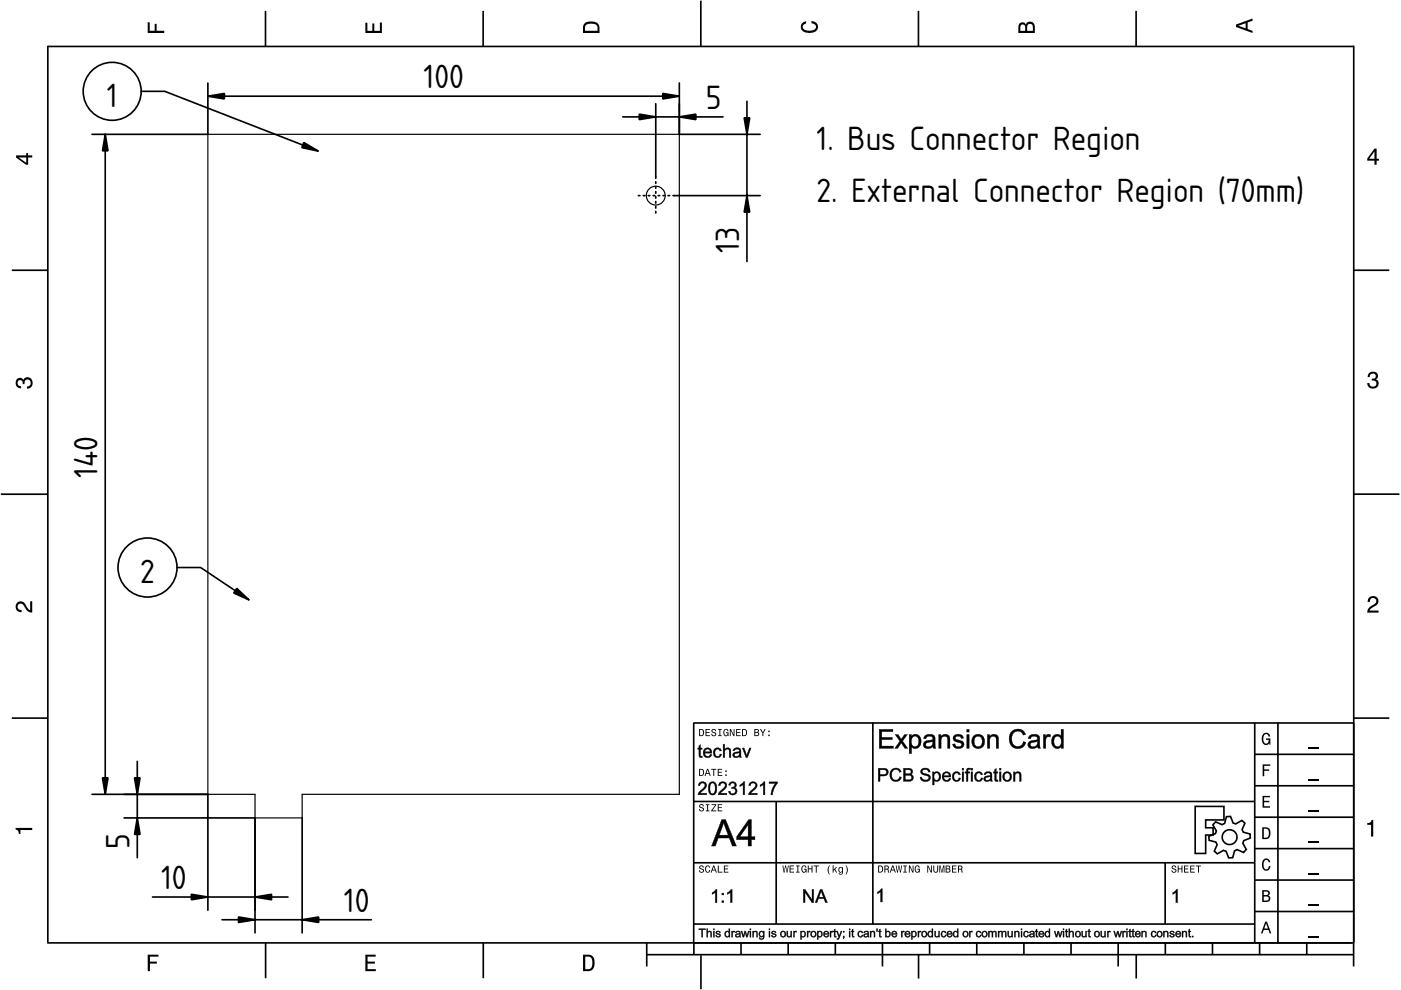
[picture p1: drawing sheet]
<svg xmlns="http://www.w3.org/2000/svg" width="297mm" height="210mm" viewBox="0 0 297 210" stroke-linecap="round" stroke-linejoin="round" font-family="sans-serif">
<defs><g id="words">
<g font-size="6.7">
<text x="22.6" y="22.6">1</text>
<text x="89.8" y="18.7">100</text>
<text x="149.7" y="23.1">5</text>
<text x="173.1" y="31.7">1. Bus Connector Region</text>
<text x="173.1" y="42.8">2. External Connector Region (70mm)</text>
<text x="156.7" y="53.7" transform="rotate(-90 156.7 53.7)">13</text>
<text x="20.6" y="101.3" transform="rotate(-90 20.6 101.3)">140</text>
<text x="29.7" y="123.6">2</text>
<text x="27.5" y="180.1" transform="rotate(-90 27.5 180.1)">5</text>
<text x="34.2" y="188.5">10</text>
<text x="72.9" y="193.4">10</text>
</g>
</g></defs>
<g fill="none" stroke="#000" stroke-width=".35">
<path d="M10.1 9.9h277M10.1 9.7v190.1M56.3 2.3v7.5M102.4 2.3v7.5M148.6 .1v9.8M194.7 2.3v7.5M240.9 2.3v7.5M287 9.7v195.2M2.5 57.3h7.5M287.1 57.3h7.5M.2 104.8h10M287 104.8h9.7"/>
<path d="M2.5 152.3h7.5M147 153.3h140.1M147.1 153.3v46.7M185.1 153.2v42.8M266 159.9h21M266 153.3v46.7M270.9 153.3v46.7M287.1 152.3h7.5M147 169.9h119M164.6 169.9v26M266 179.9h21M266 173.3h21"/>
<path d="M266 166.6h21M10 199.9h277.1M56.3 199.9v7.5M102.5 199.9v7.5M137.1 199.9v5M147 195.9h119M147 182.9h119M147.1 199.9v2.5M157.1 199.9v2.5M167.1 199.9v2.5M177.1 199.9v2.5M187.1 199.9v5"/>
<path d="M197.1 199.9v2.5M207.1 199.9v2.5M217.1 199.9v2.5M227.1 199.9v2.5M237.1 199.9v5M247 182.9v13M247.1 199.9v2.5M257.1 199.9v2.5M266 193.3h21M266 186.6h21M267.1 199.9v2.5M277.1 199.9v2.5"/>
<path d="M137.1 202.4h150M148.6 202.6v7.2M194.8 202.4v5.1M240.9 202.4v5.1"/>
</g>
<g fill="#000">
<path d="M31.3 4.7h.4v1.8h1.1v-1.4h.4v1.4h1.6v.5h-3.5z" fill-rule="evenodd"/>
<path d="M77.5 4.8h.4v1.7h1v-1.5h.5v1.5h1.1v-1.7h.5v2.2h-3.5z" fill-rule="evenodd"/>
<path d="M124 4.9a2.19 2.19 0 0 0-.4 2.1h3.5v-1.2a1.42 1.42 0 0 0-1.7-1.3zM124.3 5.2a2.14 2.14 0 0 1 2.3 .3l.1 1h-2.7l.1-1z" fill-rule="evenodd"/>
<path d="M170.1 4.9l.8-.4v.5a.7 .7 0 0 0-.7 .5 .7 .7 0 0 0 .3 .8 1.69 1.69 0 0 0 2.5-.6 .9 .9 0 0 0-.9-.8v-.5a1.24 1.24 0 0 1 1.3 1.1 1.24 1.24 0 0 1-1 1.4 2.22 2.22 0 0 1-2.5-.7l-.1-.5z" fill-rule="evenodd"/>
<path d="M216.1 5l-.2 .8v1.2h3.5v-1.3a.98 .98 0 0 0-.7-1.1 .98 .98 0 0 0-1.2 .6 .84 .84 0 0 0-1.4-.2zM216.4 5.3a.54 .54 0 0 1 .7-.1 .54 .54 0 0 1 .3 .6v.7h-1.1zM217.9 5.2a.62 .62 0 0 1 .7-.1 .62 .62 0 0 1 .4 .6v.8h-1.2z" fill-rule="evenodd"/>
<path d="M262.1 5.2v.5l3.5 1.3v-.5l-1.1-.3v-1.4l1.1-.4v-.5zM262.6 5.5l1.5-.6v1.1z" fill-rule="evenodd"/>
<path d="M3.4 32.9v.5l2.1 1.5h.5v-1.5h.8v-.5h-.8v-.5h-.4v.5zM4 33.4h1.6v1.1z" fill-rule="evenodd"/>
<path d="M291.4 31.5l-1.5 2.1v.5h1.5v.8h.5v-.8h.5v-.4h-.5v-2.2zM291.4 32.1v1.6h-1.1z" fill-rule="evenodd"/>
<path d="M3.6 80.4a.86 .86 0 0 1 1.4 .1 1.06 1.06 0 0 1 1.2-.5 1.06 1.06 0 0 1 .7 1.2 1.1 1.1 0 0 1-1.2 1.2v-.5a.71 .71 0 0 0 .8-.9 .71 .71 0 0 0-1.3-.1v.6h-.4a.61 .61 0 0 0-.3-.8 .61 .61 0 0 0-.8 .2 .61 .61 0 0 0 .2 .8l.6 .2v.4a1.15 1.15 0 0 1-1.2-.6 1.15 1.15 0 0 1 .3-1.3z" fill-rule="evenodd"/>
<path d="M290.3 79.1a1.08 1.08 0 0 1 1.3-.2 1.08 1.08 0 0 1 .5 1.3l-.4 .2a1.06 1.06 0 0 1 .6 1.3 1.06 1.06 0 0 1-1.2 .7 1.1 1.1 0 0 1-1.2-1.2h.4a.71 .71 0 0 0 1 .8 .71 .71 0 0 0 .1-1.3h-.6v-.4a.61 .61 0 0 0 .8-.3 .61 .61 0 0 0-.2-.8 .61 .61 0 0 0-.8 .2l-.2 .5h-.4z" fill-rule="evenodd"/>
<path d="M3.6 127.8a1.22 1.22 0 0 1 2 .7l.4 .6 .4 .3v-1.9h.4v2.4a1.8 1.8 0 0 1-1.7-1.4 .71 .71 0 0 0-.9-.5 .71 .71 0 0 0-.5 .8 .71 .71 0 0 0 .9 .6v.4a1.18 1.18 0 0 1-1.2-.6 1.18 1.18 0 0 1 .2-1.4z" fill-rule="evenodd"/>
<path d="M290.3 126.7a1.18 1.18 0 0 1 1.9 .3 1.18 1.18 0 0 1-1 1.7l-.5 .3-.3 .5h1.9v.4h-2.4a1.8 1.8 0 0 1 1.4-1.7 .71 .71 0 0 0 .5-.9 .71 .71 0 0 0-.9-.5 .71 .71 0 0 0-.5 .8h-.4z" fill-rule="evenodd"/>
<path d="M148.2 154.6v1.5h.5a.77 .77 0 0 0 .6-.8 .77 .77 0 0 0-.6-.7zM148.4 154.8a.58 .58 0 0 1 .7 .5 .58 .58 0 0 1-.7 .6zM149.6 154.6v1.5h.9v-.2h-.7v-.5h.6v-.2h-.6v-.4h.7v-.2zM151 154.7a.53 .53 0 0 0 0 .6 .53 .53 0 0 0 .6 .2 .32 .32 0 0 1-.3 .5 .32 .32 0 0 1-.3-.4h-.2a.5 .5 0 0 0 .7 .5 .5 .5 0 0 0 .1-.8l-.4-.1a.28 .28 0 0 1-.1-.4 .28 .28 0 0 1 .4-.1 .28 .28 0 0 1 .1 .3h.2a.51 .51 0 0 0-.3-.4 .51 .51 0 0 0-.5 .1zM152.3 154.6v.2h.2v1.1h-.2v.2h.7v-.2h-.3v-1.1h.3v-.2zM153.5 154.7a.81 .81 0 0 0 .5 1.4l.3-.2 .2 .2v-.8h-.6v.1h.4l-.2 .5a.6 .6 0 0 1-.5-.6 .6 .6 0 0 1 .4-.6l.2 .3h.3l-.2-.3a.53 .53 0 0 0-.8 0zM154.7 154.6v1.5h.2v-1.3l.6 1.3h.2v-1.5h-.2v1.2l-.5-1.2zM156.1 154.6v1.5h.9v-.2h-.7v-.5h.6v-.2h-.6v-.4h.7v-.2zM157.3 154.6v1.5h.5a.77 .77 0 0 0 .6-.8 .77 .77 0 0 0-.6-.7zM157.5 154.8a.57 .57 0 0 1 .7 .5 .57 .57 0 0 1-.7 .6zM159.9 154.6v1.5h.6a.42 .42 0 0 0 .5-.3 .42 .42 0 0 0-.3-.5l.2-.2-.1-.4zM160.1 154.8h.3a.23 .23 0 0 1 .3 .2 .23 .23 0 0 1-.3 .2h-.3zM160.1 155.4h.4a.26 .26 0 0 1 .3 .2 .26 .26 0 0 1-.3 .3h-.4zM161.1 154.6l.5 .9v.6h.2v-.6l.5-.9h-.2l-.4 .7-.3-.7zM162.9 155.8v.3h.3v-.3zM162.9 154.9v.3h.3v-.3z" fill-rule="evenodd"/>
<path d="M267.8 155.7a.85 .85 0 0 1 .9-.3 .85 .85 0 0 1 .6 .8h-.3l-.1-.3a.49 .49 0 0 0-.4-.3 .49 .49 0 0 0-.5 .3 1.2 1.2 0 0 0 .4 1.8 .66 .66 0 0 0 .6-.8h-.6v-.3h.9v1.3h-.1l-.1-.3-.3 .3a.85 .85 0 0 1-1.2-.7v-1.1z" fill-rule="evenodd"/>
<path d="M3.3 175.5h3.5v.5h-2.5v.8h-.3a.77 .77 0 0 0-.7-.9z" fill-rule="evenodd"/>
<path d="M148.4 170.6a.53 .53 0 0 0 0 .6 .53 .53 0 0 0 .6 .2 .32 .32 0 0 1-.3 .5 .32 .32 0 0 1-.3-.4h-.2a.5 .5 0 0 0 .7 .6 .5 .5 0 0 0 .1-.9l-.4-.1a.28 .28 0 0 1-.1-.4 .28 .28 0 0 1 .4-.1 .28 .28 0 0 1 .1 .4h.2a.51 .51 0 0 0-.3-.5 .51 .51 0 0 0-.5 .1zM149.7 170.5v.2h.2v1.1h-.2v.2h.7v-.2h-.3v-1.1h.3v-.2zM150.8 170.5v.2h.8l-.8 1.3h1.1v-.2h-.9l.9-1.3zM152.2 170.5v1.5h.9v-.2h-.7v-.5h.6v-.1h-.6v-.5h.7v-.2z" fill-rule="evenodd"/>
<path d="M148.2 163v1.5h.5a.77 .77 0 0 0 .6-.7 .77 .77 0 0 0-.6-.8zM148.4 163.2a.58 .58 0 0 1 .7 .6 .58 .58 0 0 1-.7 .5zM149.9 163l-.5 1.5h.2l.1-.4h.6l.2 .4h.2l-.6-1.5zM150 163.2l.3 .7h-.5zM150.8 163v.2h.4v1.3h.2v-1.3h.5v-.2zM152.2 163v1.5h.9v-.2h-.7v-.5h.6v-.2h-.6v-.4h.7v-.2zM153.8 164.2v.3h.3v-.3zM153.8 163.4v.3h.3v-.3z" fill-rule="evenodd"/>
<path d="M267.7 168.7h1.5v.3h-1.2v.8h1.1v.3h-1.1v.8h1.3v.3h-1.6z" fill-rule="evenodd"/>
<path d="M267.7 162.1h1.6v.3h-1.3v.7h1.1v.3h-1.1v1.2h-.3z" fill-rule="evenodd"/>
<path d="M267.6 175.4v2.5h.8a1.37 1.37 0 0 0 .7-2.2 1.56 1.56 0 0 0-1.5-.3zM267.9 175.7a.98 .98 0 0 1 1.2 .7 .98 .98 0 0 1-.7 1.2h-.5z" fill-rule="evenodd"/>
<path d="M289.9 174.5a.77 .77 0 0 0 .9-.7h.4v3.6h-.5v-2.5h-.8z" fill-rule="evenodd"/>
<path d="M148.4 183.6a.53 .53 0 0 0 0 .6 .53 .53 0 0 0 .6 .2 .32 .32 0 0 1-.3 .5 .32 .32 0 0 1-.3-.4h-.2a.5 .5 0 0 0 .7 .6 .5 .5 0 0 0 .1-.9l-.4-.1a.28 .28 0 0 1-.1-.4 .28 .28 0 0 1 .4-.1 .28 .28 0 0 1 .1 .4h.2a.51 .51 0 0 0-.3-.5 .51 .51 0 0 0-.5 .1zM149.6 183.7l-.1 .2a.67 .67 0 0 0 .1 .9 .67 .67 0 0 0 .8 .1l.2-.4h-.2l-.2 .3a.6 .6 0 0 1-.5-.5 .6 .6 0 0 1 .5-.6l.2 .3h.2l-.2-.4a.5 .5 0 0 0-.8 .1zM151.2 183.5l-.5 1.5h.2l.1-.4h.6l.2 .4h.2l-.6-1.5zM151.3 183.7l.3 .7h-.5zM152.2 183.5v1.5h1v-.2h-.8v-1.3zM153.5 183.5v1.5h.9v-.2h-.7v-.5h.6v-.2h-.6v-.4h.7v-.2z" fill-rule="evenodd"/>
<path d="M165.9 183.5l.2 1.5h.2l.3-1.3 .2 1.3h.2l.2-1.5h-.1l-.2 1.3-.2-1.3h-.2l-.2 1.3-.2-1.3zM167.4 183.5v1.5h1v-.2h-.8v-.5h.7v-.2h-.7v-.4h.7v-.2zM168.8 183.5v.2h.3v1.1h-.3v.2h.7v-.2h-.2v-1.1h.2v-.2zM170 183.7a.82 .82 0 0 0 .6 1.3l.3-.2 .1 .2v-.8h-.5v.2h.3l-.2 .4a.6 .6 0 0 1-.5-.5 .6 .6 0 0 1 .5-.6l.2 .3h.2l-.2-.4a.53 .53 0 0 0-.8 .1zM171.3 183.5v1.5h.2v-.7h.6v.7h.2v-1.5h-.2v.6h-.6v-.6zM172.5 183.5v.2h.5v1.3h.2v-1.3h.4v-.2zM175.8 183.5a1.35 1.35 0 0 0 .2 1.9 1.84 1.84 0 0 1 0-1.9zM176.5 183.5v1.5h.2v-.4l.2-.2 .4 .6h.2l-.4-.7 .4-.5h-.2l-.6 .6v-.9zM177.9 184a.59 .59 0 0 0-.2 .7 .59 .59 0 0 0 .7 .3l.1-.2a.31 .31 0 0 1-.1 .5 .31 .31 0 0 1-.4-.2h-.2a.47 .47 0 0 0 .5 .4 .47 .47 0 0 0 .4-.5v-1.2h-.2v.2l-.3-.2zM178 184.1l.1-.1a.42 .42 0 0 1 .4 .4 .42 .42 0 0 1-.4 .5l-.1-.3zM179.3 183.5a1.85 1.85 0 0 1 0 1.9 1.22 1.22 0 0 0 0-1.9z" fill-rule="evenodd"/>
<path d="M186.2 183.5v1.5h.5a.77 .77 0 0 0 .6-.7 .77 .77 0 0 0-.6-.8zM186.4 183.7a.58 .58 0 0 1 .6 .6 .58 .58 0 0 1-.6 .5zM187.5 183.5v1.5h.2v-.6a.45 .45 0 0 1 .5 .1 .45 .45 0 0 1 .1 .5h.2l-.2-.7a.42 .42 0 0 0 .1-.5 .42 .42 0 0 0-.4-.3zM187.7 183.7h.3a.26 .26 0 0 1 .3 .2 .26 .26 0 0 1-.4 .3h-.2zM189.2 183.5l-.6 1.5h.2l.2-.4h.6l.1 .4h.2l-.5-1.5zM189.3 183.7l.2 .7h-.4zM189.9 183.5l.3 1.5h.2l.2-1.3 .2 1.3h.2l.3-1.5h-.2l-.2 1.3-.2-1.3h-.2l-.2 1.3-.2-1.3zM191.5 183.5v.2h.3v1.1h-.3v.2h.8v-.2h-.3v-1.1h.3v-.2zM192.7 183.5v1.5h.2v-1.2l.6 1.2h.2v-1.5h-.2v1.2l-.6-1.2zM194.1 183.7a.81 .81 0 0 0 .5 1.3l.3-.2 .1 .2v-.8h-.5v.2h.3l-.2 .4a.6 .6 0 0 1-.5-.5 .6 .6 0 0 1 .5-.6l.2 .3h.2l-.2-.4a.53 .53 0 0 0-.7 .1zM196.6 183.5v1.5h.2v-1.2l.6 1.2h.2v-1.5h-.2v1.2l-.6-1.2zM197.9 183.5v.9a.52 .52 0 0 0 .5 .6 .52 .52 0 0 0 .5-.6v-.9h-.2v.9a.33 .33 0 0 1-.3 .5 .33 .33 0 0 1-.3-.5v-.9zM199.2 183.5v1.5h.1v-1.4l.3 1.4h.2l.3-1.4v1.4h.1v-1.5h-.2l-.3 1.3-.3-1.3zM200.5 183.5v1.5h.6a.42 .42 0 0 0 .4-.3 .42 .42 0 0 0-.2-.5l.2-.2-.1-.4zM200.7 183.7h.3a.23 .23 0 0 1 .3 .2 .23 .23 0 0 1-.3 .2h-.3zM200.7 184.3h.3a.26 .26 0 0 1 .3 .3 .26 .26 0 0 1-.3 .2h-.3zM201.8 183.5v1.5h1v-.2h-.8v-.5h.7v-.2h-.7v-.4h.8v-.2zM203.1 183.5v1.5h.2v-.6a.45 .45 0 0 1 .5 .1 .45 .45 0 0 1 .1 .5h.2l-.2-.7a.42 .42 0 0 0 .1-.5 .42 .42 0 0 0-.4-.3zM203.3 183.7h.3a.26 .26 0 0 1 .3 .2 .26 .26 0 0 1-.4 .3h-.2z" fill-rule="evenodd"/>
<path d="M248.5 183.6a.53 .53 0 0 0 0 .6 .53 .53 0 0 0 .6 .2 .32 .32 0 0 1-.2 .5 .32 .32 0 0 1-.3-.4h-.2a.5 .5 0 0 0 .6 .6 .5 .5 0 0 0 .2-.9l-.4-.1a.28 .28 0 0 1-.1-.4 .28 .28 0 0 1 .3-.1 .28 .28 0 0 1 .2 .4h.2a.51 .51 0 0 0-.3-.5 .51 .51 0 0 0-.6 .1zM249.7 183.5v1.5h.2v-.7h.6v.7h.2v-1.5h-.2v.6h-.6v-.6zM251 183.5v1.5h1v-.2h-.8v-.5h.7v-.2h-.7v-.4h.8v-.2zM252.3 183.5v1.5h1v-.2h-.8v-.5h.7v-.2h-.7v-.4h.8v-.2zM253.5 183.5v.2h.5v1.3h.2v-1.3h.5v-.2z" fill-rule="evenodd"/>
<path d="M268.3 195.4l-1 2.5h.4l.2-.7h1l.3 .7h.3l-.9-2.5zM268.4 195.8l.4 1.1h-.7z" fill-rule="evenodd"/>
<path d="M267.6 188.7v2.5h1a.7 .7 0 0 0 .7-.5 .7 .7 0 0 0-.4-.8 .61 .61 0 0 0 .3-.8 .61 .61 0 0 0-.7-.4zM267.9 189h.6a.38 .38 0 0 1 .4 .4 .38 .38 0 0 1-.5 .4h-.5zM267.9 190.1h.6a.44 .44 0 0 1 .5 .4 .44 .44 0 0 1-.5 .4h-.6z" fill-rule="evenodd"/>
<path d="M267.8 182.3a.85 .85 0 0 1 .9-.3 .85 .85 0 0 1 .6 .8h-.3l-.1-.2a.47 .47 0 0 0-.4-.3 .47 .47 0 0 0-.4 .3 1.21 1.21 0 0 0 .4 1.7 .64 .64 0 0 0 .5-.7h.4a.89 .89 0 0 1-.8 1 .89 .89 0 0 1-1-.7v-1.1z" fill-rule="evenodd"/>
<path d="M31.3 202.4h2.3v.4h-1.8v1.1h1.5v.4h-1.5v1.6h-.5z" fill-rule="evenodd"/>
<path d="M77.5 202.4h2.1v.4h-1.7v1.1h1.6v.4h-1.6v1.2h1.8v.4h-2.2z" fill-rule="evenodd"/>
<path d="M123.6 202.4v3.5h1.2a1.42 1.42 0 0 0 1.3-1.7 1.38 1.38 0 0 0-1.3-1.8zM124.1 202.8l1 .1a1.89 1.89 0 0 1 0 2.5l-1 .1z" fill-rule="evenodd"/>
</g>
<path d="M277.3 158.6h2.2M277.3 178.6h2.2M277.3 172h2.2M277.3 165.3h2.2M277.3 198.6h2.2M277.3 192h2.2M277.3 185.3h2.2" fill="none" stroke="#000" stroke-width=".25"/>
<g fill="#000">
<path d="M186 189.1l.8-.7h.3v2.8h-.4v-2.1l-.7 .4zM248.6 189.3l.8-.7h.3v2.8h-.4v-2.2l-.7 .4z"/>
<path d="M186.4 154.6h3v.6l-2.5-.1v1.2h2.3v.6l-2.3-.1v1.4l2.6-.1v.6h-3.1zM186.4 154.6v4.1h3v-.5h-2.5v-1.4h2.3v-.5l-2.3 .1v-1.3h2.4v-.5zM189.7 155.7h.7l.7 1.1 .7-1.1h.7l-1.1 1.4 1.1 1.6h-.7l-.7-1.2-.8 1.2h-.7l1.2-1.6zM189.8 155.7l1 1.4-1.1 1.6h.6l.8-1.3 .7 1.3h.6l-1.1-1.6 1.1-1.4h-.6l-.7 1.1-.7-1.1zM192.7 155.7h.6l-.1 .4a1.16 1.16 0 0 1 1.4-.4 1.16 1.16 0 0 1 .7 1.2 1.31 1.31 0 0 1-.4 1.6 1.31 1.31 0 0 1-1.7-.1l.1 1.4h-.6zM192.8 155.7v4.1h.5l-.1-1.6a1.18 1.18 0 0 0 1.5 .3 1.18 1.18 0 0 0 .6-1.3 1.15 1.15 0 0 0-.7-1.4 1.15 1.15 0 0 0-1.4 .5v-.6zM193.5 156.4a1.2 1.2 0 0 0 .5 1.9 1.16 1.16 0 0 0 .8-1.1 1.16 1.16 0 0 0-.8-1.1zM193.4 156.3a.83 .83 0 0 1 1.1-.1 .83 .83 0 0 1 .3 1 .88 .88 0 0 1-.8 1.2 .88 .88 0 0 1-.8-1.2zM196.1 155.9a1.34 1.34 0 0 1 2.2 .5v1.7l.2 .6h-.6l-.1-.4a1.27 1.27 0 0 1-2.1-.2 1.23 1.23 0 0 1 1.5-1.2l.6-.1a.74 .74 0 0 0-.7-.7 .74 .74 0 0 0-.8 .6l-.5-.1zM196.2 156l-.4 .6h.5a.76 .76 0 0 1 .5-.6 .76 .76 0 0 1 .8 .3l.1-.1a.37 .37 0 0 1 .1 .4 .37 .37 0 0 1-.2 .3l-1.2 .2a.9 .9 0 0 0-.6 1 1.27 1.27 0 0 0 2 .1l.1 .5h.5l-.2-.6v-1.8a1.37 1.37 0 0 0-2-.3zM196.4 157.6a.5 .5 0 0 0 .1 .7 .5 .5 0 0 0 .7-.1l.5-.3 .1-.7zM196.4 157.5l1.4-.4a.92 .92 0 0 1-.4 1.1 .92 .92 0 0 1-1.1-.1zM199 155.7h.5v.5a1.05 1.05 0 0 1 1.3-.5 1.05 1.05 0 0 1 .6 1.2v1.8h-.5v-1.8a.67 .67 0 0 0-.8-.8 .67 .67 0 0 0-.5 1v1.6h-.6zM199 155.7v3h.5v-1.6a.75 .75 0 0 1 .6-1 .75 .75 0 0 1 .9 .8l-.1 1.8h.5v-2.3a1.05 1.05 0 0 0-1-.7 1.05 1.05 0 0 0-1 .6l.1-.6zM202.2 156l.2-.1a1.21 1.21 0 0 1 1.9 .6l-.5 .1a.64 .64 0 0 0-.6-.5 .64 .64 0 0 0-.6 .4l.6 .4a.93 .93 0 0 1 1.1 .5 .93 .93 0 0 1-.3 1.1 1.26 1.26 0 0 1-2-.8h.5a.76 .76 0 0 0 .5 .6 .76 .76 0 0 0 .8-.3l-.1-.4-.2-.1a1.35 1.35 0 0 1-1.5-1zM202.3 156a.77 .77 0 0 0-.1 .9 .77 .77 0 0 0 .7 .4l.3 .1a.5 .5 0 0 1 .7 .5 .5 .5 0 0 1-.7 .5l-.5-.2-.2-.5-.5 .1a1.23 1.23 0 0 0 1.2 .9 1.23 1.23 0 0 0 1.2-.9 1.59 1.59 0 0 0-1.5-1l-.3-.1a.63 .63 0 0 1 .4-.7 .63 .63 0 0 1 .7 .3l.1 .3 .5-.1a1.23 1.23 0 0 0-2-.5zM204.9 154.6h.6v.7h-.6zM205 154.6v.6h.5v-.6zM204.9 155.7h.6v3h-.6zM205 155.7v3h.5v-3zM206.5 156a1.52 1.52 0 0 1 2.3 1 1.52 1.52 0 0 1-2 1.7 1.73 1.73 0 0 1-.3-2.7zM206.5 156a1.52 1.52 0 0 0-.3 1.8 1.52 1.52 0 0 0 1.7 .8 1.48 1.48 0 0 0 .7-2.1 1.48 1.48 0 0 0-2.1-.5zM206.8 156.4a1.07 1.07 0 0 0-.2 1.2 1.07 1.07 0 0 0 1 .6 1.09 1.09 0 0 0 .6-1.2 1.09 1.09 0 0 0-1-.8zM206.8 156.3a.98 .98 0 0 1 1.2 0 .98 .98 0 0 1 .3 1.2 .9 .9 0 0 1-1.1 .8 .9 .9 0 0 1-.7-1.1zM209.3 155.7h.5v.5a1.05 1.05 0 0 1 1.3-.5 1.05 1.05 0 0 1 .7 1.2v1.8h-.6v-1.8a.67 .67 0 0 0-.8-.8 .67 .67 0 0 0-.5 1v1.6h-.6zM209.3 155.7v3h.5v-1.6a.75 .75 0 0 1 .6-1 .75 .75 0 0 1 .9 .8l-.1 1.8h.5v-2.3a1.05 1.05 0 0 0-1-.7 1.05 1.05 0 0 0-.9 .6v-.6zM214.5 155.1a1.8 1.8 0 0 1 3 .7l-.6 .1a1.24 1.24 0 0 0-1.5-.8 1.24 1.24 0 0 0-.9 1.5 1.24 1.24 0 0 0 .9 1.6 1.24 1.24 0 0 0 1.5-1l.6 .1a1.84 1.84 0 0 1-2.1 1.4 1.84 1.84 0 0 1-1.5-2.1l.2-.8zM214.6 155a2.16 2.16 0 0 0 .9 3.7 1.63 1.63 0 0 0 2-1.3l-.5-.2a1.3 1.3 0 0 1-1.6 1.1 1.3 1.3 0 0 1-.9-1.7 1.3 1.3 0 0 1 .9-1.5 1.3 1.3 0 0 1 1.6 .8l.4-.2a1.74 1.74 0 0 0-2.8-.7zM218.3 155.9a1.34 1.34 0 0 1 2.2 .5v1.7l.2 .6h-.6l-.1-.4a1.27 1.27 0 0 1-2.1-.2 1.23 1.23 0 0 1 1.5-1.2l.5-.1a.74 .74 0 0 0-.6-.7 .74 .74 0 0 0-.8 .6l-.5-.1zM218.4 156l-.4 .6h.5a.76 .76 0 0 1 .5-.6 .76 .76 0 0 1 .8 .3v-.1a.37 .37 0 0 1 .2 .4 .37 .37 0 0 1-.3 .3l-1.1 .2a.9 .9 0 0 0-.6 1 1.27 1.27 0 0 0 2 .1l.1 .5h.5l-.2-.6v-1.8a1.37 1.37 0 0 0-2-.3zM218.6 157.6a.5 .5 0 0 0 .1 .7 .5 .5 0 0 0 .7-.1l.5-.3v-.7zM218.6 157.5l1.4-.4a.92 .92 0 0 1-.4 1.1 .92 .92 0 0 1-1.2-.1zM221.2 155.7h.5v.5a.68 .68 0 0 1 .4-.5 .68 .68 0 0 1 .7 .2l-.1 .5a.55 .55 0 0 0-.9 .2v2.1h-.6zM221.2 155.7v3h.5v-1.6a.67 .67 0 0 1 .1-.7 .67 .67 0 0 1 .8-.1l.2-.4a.76 .76 0 0 0-1.2 .3l.1-.5zM223.3 156a1.05 1.05 0 0 1 1.7 .1l-.1-1.5h.6v4.1h-.5v-.4a1.02 1.02 0 0 1-1.7 .1 1.93 1.93 0 0 1 0-2.4zM223.4 156a1.51 1.51 0 0 0-.4 1.7 1.51 1.51 0 0 0 1.5 .9l.5-.5v.6h.5v-4.1h-.5v1.6a1.04 1.04 0 0 0-1.6-.2zM223.7 156.4a1.22 1.22 0 0 0 .5 1.9 1.14 1.14 0 0 0 .8-1.1 1.14 1.14 0 0 0-.8-1.1zM223.6 156.3a.86 .86 0 0 1 1.1-.1 .86 .86 0 0 1 .4 1 .87 .87 0 0 1-.9 1.2 .87 .87 0 0 1-.8-1.2z"/>
<path d="M186.4 154.6h2.9v.5h-2.4v1.2h2.3v.5h-2.3v1.4h2.5v.5h-3zM189.8 155.7h.6l.7 1.1 .7-1.1h.6l-1 1.4 1 1.6h-.6l-.7-1.2-.8 1.2h-.6l1.1-1.6zM192.8 155.7h.4v.4a1.19 1.19 0 0 1 1.5-.3 1.19 1.19 0 0 1 .6 1.4 1.22 1.22 0 0 1-.6 1.3 1.22 1.22 0 0 1-1.4-.1v1.4h-.5zM193.5 156.4a1.23 1.23 0 0 0 .5 1.9 1.2 1.2 0 0 0 .8-1.1 1.2 1.2 0 0 0-.8-1.1zM196.2 156a1.41 1.41 0 0 1 2 .3l.2 2.4h-.5l-.1-.4a1.2 1.2 0 0 1-2.1-.4 1.27 1.27 0 0 1 1.5-1h.3a.41 .41 0 0 0 .2-.5 .41 .41 0 0 0-.4-.3l-.7 .1-.3 .4h-.5zM196.4 157.5a.54 .54 0 0 0 .1 .8 .54 .54 0 0 0 .7 0 .9 .9 0 0 0 .6-1.1zM199 155.7h.5v.5a1.04 1.04 0 0 1 1.2-.5 1.04 1.04 0 0 1 .7 1.2v1.8h-.5v-1.8a.72 .72 0 0 0-.8-.8 .72 .72 0 0 0-.6 1v1.6h-.5zM202.3 156a1.22 1.22 0 0 1 2 .5l-.5 .1a.65 .65 0 0 0-.6-.5 .65 .65 0 0 0-.6 .5l.3 .2a1.42 1.42 0 0 1 1.5 1 1.24 1.24 0 0 1-1.2 1 1.24 1.24 0 0 1-1.2-1l.5-.1a.7 .7 0 0 0 .7 .6 .7 .7 0 0 0 .6-.6l-.2-.2a1.66 1.66 0 0 1-1.5-1zM205 154.6h.5v.6h-.5zM205 155.7h.5v3h-.5zM206.5 156a1.47 1.47 0 0 1 2.3 1 1.47 1.47 0 0 1-2 1.6 1.69 1.69 0 0 1-.3-2.6zM206.8 156.4a1.12 1.12 0 0 0-.3 1.2 1.12 1.12 0 0 0 1.1 .7 1.13 1.13 0 0 0 .7-1.3 1.13 1.13 0 0 0-1.1-.9zM209.3 155.7h.5v.5a1.04 1.04 0 0 1 1.2-.5 1.04 1.04 0 0 1 .7 1.2v1.8h-.5v-1.8a.72 .72 0 0 0-.8-.8 .72 .72 0 0 0-.6 1v1.6h-.5zM214.5 155.1a1.76 1.76 0 0 1 2.9 .6l-.5 .2a1.26 1.26 0 0 0-1.5-.8 1.26 1.26 0 0 0-.9 1.5 1.28 1.28 0 0 0 .9 1.6 1.28 1.28 0 0 0 1.6-1l.5 .2a1.85 1.85 0 0 1-2.3 1.2 1.85 1.85 0 0 1-1.2-2.3zM218.3 156a1.41 1.41 0 0 1 2.1 .3l.2 2.4h-.5l-.1-.4a1.2 1.2 0 0 1-2.1-.4 1.27 1.27 0 0 1 1.5-1h.3a.41 .41 0 0 0 .2-.5 .41 .41 0 0 0-.4-.3l-.8 .1-.2 .4h-.5zM218.6 157.5a.54 .54 0 0 0 .1 .8 .54 .54 0 0 0 .7 0 .9 .9 0 0 0 .5-1.1zM221.2 155.7h.5v.5a.71 .71 0 0 1 1.1-.4l-.2 .5a.65 .65 0 0 0-.7 .1 .65 .65 0 0 0-.2 .7v1.6h-.5zM223.3 156a1.07 1.07 0 0 1 1.7 .1v-1.5h.5v4.1h-.5v-.4a1.25 1.25 0 0 1-1.6 .2 1.25 1.25 0 0 1-.4-1.6zM223.7 156.4a1.26 1.26 0 0 0 .5 1.9 1.18 1.18 0 0 0 .8-1.1 1.18 1.18 0 0 0-.8-1.1z"/>
<path d="M148.2 158.1l.3-.2v.7h.4v.3h-.4v1.1l.1 .3h.3v.3a.5 .5 0 0 1-.5 0 .5 .5 0 0 1-.2-.6v-1.1h-.3v-.3h.3zM149.3 158.8a.94 .94 0 0 1 1.2-.1 .94 .94 0 0 1 .4 1h-1.5a.59 .59 0 0 0 .5 .6 .59 .59 0 0 0 .7-.3h.3a1 1 0 0 1-1.4 .5 1 1 0 0 1-.3-1.5zM149.6 159l-.1 .4h1.1a.56 .56 0 0 0-.4-.5 .56 .56 0 0 0-.6 .1zM151.5 158.8a.86 .86 0 0 1 1.5 .4h-.4a.55 .55 0 0 0-.7-.3 .55 .55 0 0 0-.3 .7 .55 .55 0 0 0 .4 .7 .55 .55 0 0 0 .6-.4h.4a.93 .93 0 0 1-1.3 .7 .93 .93 0 0 1-.4-1.4zM153.3 157.8h.4v1a.71 .71 0 0 1 .8-.2 .71 .71 0 0 1 .5 .7v1.3h-.4v-1.3a.49 .49 0 0 0-.6-.4 .49 .49 0 0 0-.3 .6v1.1h-.4zM155.6 158.8a.87 .87 0 0 1 .9-.3 .87 .87 0 0 1 .6 .8l.1 1.3h-.4v-.2a.74 .74 0 0 1-1 .3 .74 .74 0 0 1-.4-.9l.4-.3 .9-.2a.51 .51 0 0 0-.4-.5 .51 .51 0 0 0-.6 .4h-.3zM155.8 159.8a.36 .36 0 0 0 0 .5 .36 .36 0 0 0 .5 .1l.4-.3v-.5zM157.4 158.6h.4l.5 1.6 .6-1.6h.3l-.7 2h-.3z"/>
<path d="M148.1 158.1l.5-.3-.1 .8h.4v.3h-.4l.1 1.3 .3 .1 .1 .3a.57 .57 0 0 1-.6 0 .57 .57 0 0 1-.3-.6l.1-1.1h-.3v-.3h.3zM148.2 158.1v.5h-.3v.3l.3-.1v1.2a.46 .46 0 0 0 .2 .5 .46 .46 0 0 0 .5 .1v-.3a.27 .27 0 0 1-.3 0 .27 .27 0 0 1-.1-.3v-1.2l.4 .1v-.3h-.4v-.7zM149.3 158.8a.96 .96 0 0 1 1.2-.2 .96 .96 0 0 1 .4 1.1h-1.4a.56 .56 0 0 0 .4 .6 .56 .56 0 0 0 .7-.4l.3 .1a.83 .83 0 0 1-1.1 .7 1.16 1.16 0 0 1-.5-1.9zM149.4 158.9a1 1 0 0 0-.1 1.4 1 1 0 0 0 1.4 0l.2-.3h-.3a.59 .59 0 0 1-.8 .4 .59 .59 0 0 1-.4-.8l1.5 .1a1.1 1.1 0 0 0-.9-1.1zM149.7 159l-.2 .4h1a.51 .51 0 0 0-.3-.5 .51 .51 0 0 0-.5 .1zM149.6 159l.4-.2 .3 .1 .3 .5h-1.2zM151.5 158.7a.84 .84 0 0 1 .9-.2 .84 .84 0 0 1 .6 .7l-.4 .1a.53 .53 0 0 0-.6-.4 .53 .53 0 0 0-.4 .7 .52 .52 0 0 0 .4 .7 .52 .52 0 0 0 .6-.5l.4 .1a.94 .94 0 0 1-1.2 .8 .94 .94 0 0 1-.6-1.3zM151.6 158.8a.97 .97 0 0 0-.2 1.4 .97 .97 0 0 0 1.4 .1l.2-.4h-.4a.58 .58 0 0 1-.7 .5 .58 .58 0 0 1-.4-.8 .59 .59 0 0 1 .4-.8 .59 .59 0 0 1 .8 .4h.3a.85 .85 0 0 0-1.4-.4zM153.3 157.8h.4v1a.73 .73 0 0 1 .8-.3 .73 .73 0 0 1 .5 .8v1.3h-.4v-1.3a.45 .45 0 0 0-.6-.4 .45 .45 0 0 0-.3 .6v1.1h-.4zM153.3 157.8v2.8h.4l-.1-1.1a.53 .53 0 0 1 .4-.7 .53 .53 0 0 1 .7 .5l-.1 1.3h.4l-.1-1.3a.69 .69 0 0 0-.5-.7 .69 .69 0 0 0-.8 .3l.1-1.1zM155.5 158.8a.88 .88 0 0 1 1-.3 .88 .88 0 0 1 .6 .8l.2 1.3h-.5v-.2a.73 .73 0 0 1-1.1 .3 .73 .73 0 0 1-.1-1.1l1.1-.3a.49 .49 0 0 0-.5-.4 .49 .49 0 0 0-.5 .4l-.3-.1zM155.6 158.8l-.2 .4h.3a.52 .52 0 0 1 .4-.4 .52 .52 0 0 1 .6 .1l.1 .5-1 .1a.6 .6 0 0 0-.2 1 .99 .99 0 0 0 1.2-.2v.3h.4l-.1-.4v-1.2a.97 .97 0 0 0-1.5-.2zM155.8 159.9a.43 .43 0 0 0 .4 .5 .43 .43 0 0 0 .5-.4v-.4zM155.8 159.8l1-.3a.62 .62 0 0 1-.3 .8 .62 .62 0 0 1-.8-.2zM157.3 158.6h.5l.5 1.6 .6-1.6h.4l-.8 2h-.4zM157.4 158.6l.8 2h.3l.7-2h-.3l-.6 1.8-.5-1.8z"/>
<path d="M148.3 165.9a.91 .91 0 0 1 1.4 .2 .91 .91 0 0 1-.5 1.4l-.7 .7h1.3v.3h-1.8a3.2 3.2 0 0 1 1.3-1.6 .53 .53 0 0 0-.2-.9 .53 .53 0 0 0-.7 .6l-.4-.1zM150.6 165.9a.99 .99 0 0 1 1.1 .1 .99 .99 0 0 1 .3 1.2 1.01 1.01 0 0 1-.3 1.1 1.01 1.01 0 0 1-1.1 .1 2.12 2.12 0 0 1 0-2.5zM150.8 166.1a1.88 1.88 0 0 0 .1 2.2h.3a1.72 1.72 0 0 0 0-2.3zM152.6 165.9a.91 .91 0 0 1 1.4 .2 .91 .91 0 0 1-.5 1.4l-.8 .7h1.4v.3h-1.8a3.2 3.2 0 0 1 1.3-1.6 .53 .53 0 0 0-.2-.9 .53 .53 0 0 0-.7 .6l-.4-.1zM154.8 165.9a.74 .74 0 0 1 1.1 0 .74 .74 0 0 1-.1 1.1 .87 .87 0 0 1 0 1.5 .87 .87 0 0 1-1.3-.7l.3-.1a.56 .56 0 0 0 .7 .6 .56 .56 0 0 0 .4-.7 .56 .56 0 0 0-.8-.4l.1-.3a.48 .48 0 0 0 .6-.4 .48 .48 0 0 0-.5-.5 .48 .48 0 0 0-.5 .5h-.3zM156.9 166.4l.8-.7h.2v2.8h-.4v-2.2l-.6 .5zM159 165.9a.91 .91 0 0 1 1.4 .2 .91 .91 0 0 1-.5 1.4l-.7 .7h1.3v.3h-1.8a3.2 3.2 0 0 1 1.3-1.6 .53 .53 0 0 0-.2-.9 .53 .53 0 0 0-.7 .6l-.3-.1zM161.2 166.4l.8-.7h.2v2.8h-.4v-2.2l-.6 .5zM163.1 165.8h1.8v.2l-.8 1.3-.3 1.2h-.4a4.2 4.2 0 0 1 1-2.4h-1.3z"/>
<path d="M148.3 165.9a.95 .95 0 0 1 1.5 .2 .95 .95 0 0 1-.6 1.4l-.7 .7h1.4v.4h-2l.3-.7 .9-.9a.51 .51 0 0 0 .3-.6 .51 .51 0 0 0-.6-.3 .51 .51 0 0 0-.4 .5h-.4zM148.3 166l-.3 .5 .4 .1a.58 .58 0 0 1 .9-.5 .58 .58 0 0 1-.1 1l-.9 .8-.3 .6h1.8v-.3h-1.4l.6-.6a1.03 1.03 0 0 0 .4-1.7l-.7-.1zM150.5 165.9a1.03 1.03 0 0 1 1.2 .1 1.03 1.03 0 0 1 .3 1.2 1.05 1.05 0 0 1-.2 1.1 1.05 1.05 0 0 1-1.2 .2 2.15 2.15 0 0 1-.1-2.6zM150.6 165.9a2.28 2.28 0 0 0-.2 2.4 .89 .89 0 0 0 1.1 .1 .89 .89 0 0 0 .4-.9 1.19 1.19 0 0 0-1-1.7zM150.7 166.2a2.18 2.18 0 0 0 .2 2h.3a1.71 1.71 0 0 0 0-2.1zM150.8 166.1l.4-.1a1.73 1.73 0 0 1 0 2.3h-.3a1.87 1.87 0 0 1-.1-2.2zM152.6 165.9a.95 .95 0 0 1 1.4 .2 .95 .95 0 0 1-.5 1.4l-.8 .7h1.4v.4h-1.9l.3-.7 .9-.9a.51 .51 0 0 0 .3-.6 .51 .51 0 0 0-.6-.3 .51 .51 0 0 0-.4 .5h-.4zM152.6 166l-.3 .5 .4 .1a.58 .58 0 0 1 .9-.5 .58 .58 0 0 1-.1 1l-.9 .8-.3 .6h1.8v-.3h-1.4l.6-.6a1.03 1.03 0 0 0 .4-1.7l-.7-.1zM154.8 165.9a.78 .78 0 0 1 1.1 0 .78 .78 0 0 1-.1 1.2v-.1a.76 .76 0 0 1 .6 .7 .76 .76 0 0 1-.6 .8 .88 .88 0 0 1-1.3-.8h.3a.53 .53 0 0 0 .6 .5 .53 .53 0 0 0 .5-.7 .53 .53 0 0 0-.8-.2v-.4a.45 .45 0 0 0 .6-.4 .45 .45 0 0 0-.4-.5 .45 .45 0 0 0-.4 .6l-.5-.1zM154.8 166l-.3 .5h.3a.5 .5 0 0 1 .5-.6 .5 .5 0 0 1 .5 .6 .5 .5 0 0 1-.6 .4l-.1 .3a.58 .58 0 0 1 .8 .4 .58 .58 0 0 1-.4 .7 .58 .58 0 0 1-.7-.6l-.3 .1a.85 .85 0 0 0 1.1 .7 .85 .85 0 0 0 .4-1.4l-.4-.1a.7 .7 0 0 0 .3-1 .7 .7 0 0 0-1.1 0zM156.8 166.4l.5-.3a.4 .4 0 0 1 .6-.4v2.9h-.4l.1-2.2-.8 .4zM156.9 166.4v.4l.7-.5-.1 2.2h.4v-2.8h-.2l-.3 .4zM159 165.9a.95 .95 0 0 1 1.5 .2 .95 .95 0 0 1-.5 1.4l-.8 .7h1.4v.4h-1.9l.2-.7 1-.9a.51 .51 0 0 0 .3-.6 .51 .51 0 0 0-.6-.3 .51 .51 0 0 0-.4 .5h-.5zM159.1 166l-.3 .5 .3 .1a.58 .58 0 0 1 .9-.5 .58 .58 0 0 1-.1 1l-.9 .8-.3 .6h1.8v-.3h-1.4l.6-.6a1.03 1.03 0 0 0 .4-1.7l-.7-.1zM161.1 166.4l.5-.3a.4 .4 0 0 1 .6-.4v2.9h-.4l.1-2.2-.8 .4zM161.2 166.4v.4l.7-.5-.1 2.2h.4v-2.8h-.2l-.3 .4zM163 165.7h1.9v.3a4.8 4.8 0 0 0-1.1 2.6l-.4-.1a3.8 3.8 0 0 1 1-2.4h-1.4zM163.1 165.8v.3h1.3a4.7 4.7 0 0 0-1 2.4h.4l.3-1.2 .8-1.3v-.2z"/>
<path d="M153 173.7h.9l2.3 5.7h-1l-.6-1.7h-2.3l-.6 1.7h-.9zM153 173.8l-2.1 5.6h.8l.5-1.8h2.5l.6 1.8h.8l-2.3-5.6zM153.4 174.4l-.2 .8-.7 1.9h1.9zM153.4 174.3l1.1 2.8h-2.1zM158.7 173.7h.6v3.7h.8v.7l-.8-.1v1.4h-.7v-1.4l-2.5 .1v-.7zM158.7 173.8l-2.5 3.6v.6h2.5l-.1 1.4h.7v-1.4h.8v-.6h-.8v-3.6zM158.6 174.9l-1.7 2.5h1.7zM158.7 174.7v2.7h-1.9z"/>
<path d="M153 173.8h.8l2.3 5.6h-.8l-.7-1.7h-2.3l-.6 1.7h-.8zM153.4 174.4l-.9 2.7h1.9zM158.7 173.8h.6v3.6h.8v.6h-.8v1.4h-.7v-1.4h-2.4v-.6zM158.6 174.9l-1.7 2.5h1.7z"/>
<path d="M186.2 162.8l1.5 .1a.82 .82 0 0 1 .7 .8 .82 .82 0 0 1-.7 .8h-1.1v1.2h-.4zM186.2 162.9v2.8h.4l-.1-1.2h.8a.81 .81 0 0 0 1-.8 .81 .81 0 0 0-1-.8zM186.6 163.2v1h.7a.49 .49 0 0 0 .6-.3 .49 .49 0 0 0-.3-.7zM186.5 163.2h.8a.56 .56 0 0 1 .7 .5 .56 .56 0 0 1-.7 .5h-.8zM189.1 163.1a1.18 1.18 0 0 1 2 .6l-.4 .1a.88 .88 0 0 0-1.2-.5 .88 .88 0 0 0-.4 1.2 .82 .82 0 0 0 .7 .8 .82 .82 0 0 0 .9-.7l.4 .1a1.3 1.3 0 0 1-1.6 1 1.3 1.3 0 0 1-.9-1.7zM189.1 163.2a1.38 1.38 0 0 0-.2 1.8 1.38 1.38 0 0 0 1.8 .4l.4-.6-.4-.1a.9 .9 0 0 1-1.1 .7 .9 .9 0 0 1-.6-1.1 .91 .91 0 0 1 .6-1.1 .91 .91 0 0 1 1.1 .5l.4-.1a1.2 1.2 0 0 0-2-.4zM191.5 162.8h1.1a.72 .72 0 0 1 .9 .5 .72 .72 0 0 1-.4 .9 .78 .78 0 0 1 .6 .9 .78 .78 0 0 1-.9 .6h-1.3zM191.6 162.9v2.8l1-.1a.74 .74 0 0 0 1-.5 .74 .74 0 0 0-.6-.9 .67 .67 0 0 0 .4-.8 .67 .67 0 0 0-.8-.5zM191.9 163.2v.9l.8-.1a.37 .37 0 0 0 .4-.4 .37 .37 0 0 0-.4-.3zM191.9 163.2h.6a.49 .49 0 0 1 .6 .2 .49 .49 0 0 1-.2 .7h-1zM191.9 164.4v.9h1a.46 .46 0 0 0 .3-.6 .46 .46 0 0 0-.6-.3zM191.9 164.3h.7a.52 .52 0 0 1 .7 .4 .52 .52 0 0 1-.4 .6l-1 .1zM195.4 163.1a1.12 1.12 0 0 1 1.8 .6h-.3a.64 .64 0 0 0-.7-.5 .64 .64 0 0 0-.6 .5l.6 .3a.93 .93 0 0 1 1.1 1 .93 .93 0 0 1-1.3 .7 .91 .91 0 0 1-.9-1h.3a.75 .75 0 0 0 .7 .6 .75 .75 0 0 0 .8-.5l-1.3-.6a.67 .67 0 0 1-.2-1.1zM195.5 163.1a.75 .75 0 0 0-.1 .8 .75 .75 0 0 0 .7 .4l.5 .2a.49 .49 0 0 1 .3 .7 .49 .49 0 0 1-.7 .2 .69 .69 0 0 1-.8-.7l-.3 .1a1.12 1.12 0 0 0 1 .9 1.12 1.12 0 0 0 1.1-.8l-.1-.4-.3-.3-1.2-.3a.63 .63 0 0 1 .4-.8 .63 .63 0 0 1 .8 .3v.3h.4a1.02 1.02 0 0 0-1.7-.6zM197.7 163.6h.4l-.1 .3a.79 .79 0 0 1 .9-.3 .79 .79 0 0 1 .6 .7 .96 .96 0 0 1-.3 1.2 .96 .96 0 0 1-1.2 0l.1 1h-.4zM197.7 163.7v2.7h.4l-.1-1.1a.86 .86 0 0 0 1.2 .1 .86 .86 0 0 0 .2-1.1 .74 .74 0 0 0-.6-.6 .74 .74 0 0 0-.8 .3v-.3zM198.2 164.1a.73 .73 0 0 0-.1 .8 .73 .73 0 0 0 .7 .4 .75 .75 0 0 0 .3-.8 .75 .75 0 0 0-.7-.5zM198.2 164.1a.65 .65 0 0 1 .8-.1 .65 .65 0 0 1 .1 .9 .59 .59 0 0 1-.7 .6 .59 .59 0 0 1-.4-.8zM200 163.9a.96 .96 0 0 1 1.2-.2 .96 .96 0 0 1 .4 1.1l-1.5-.1a.56 .56 0 0 0 .5 .7 .56 .56 0 0 0 .6-.4h.4a.83 .83 0 0 1-1.2 .7 1.16 1.16 0 0 1-.4-1.8zM200 163.9a1 1 0 0 0 0 1.4 1 1 0 0 0 1.4 .1l.2-.3-.4-.1a.59 .59 0 0 1-.7 .4 .59 .59 0 0 1-.4-.7h1.5a1.1 1.1 0 0 0-.9-1.1zM200.3 164.1l-.2 .4h1.1a.51 .51 0 0 0-.3-.5 .51 .51 0 0 0-.6 .1zM200.3 164l.4-.2 .3 .1 .3 .6h-1.2zM202.2 163.8a.84 .84 0 0 1 .9-.2 .84 .84 0 0 1 .5 .7h-.3a.53 .53 0 0 0-.7-.3 .53 .53 0 0 0-.3 .7 .52 .52 0 0 0 .3 .7 .52 .52 0 0 0 .7-.5h.4a.94 .94 0 0 1-1.2 .8 .94 .94 0 0 1-.6-1.2zM202.2 163.9a.97 .97 0 0 0-.1 1.3 .97 .97 0 0 0 1.4 .1l.1-.3-.3-.1a.58 .58 0 0 1-.7 .6 .58 .58 0 0 1-.4-.8 .59 .59 0 0 1 .4-.8 .59 .59 0 0 1 .7 .4l.3-.1a.85 .85 0 0 0-1.4-.3zM203.9 162.8h.5v.5h-.5zM204 162.9v.4h.3v-.4zM203.9 163.6h.5v2.1h-.5zM204 163.7v2h.3v-2zM205 163l.2-.2h.6l-.1 .4a.33 .33 0 0 0-.4 0 .33 .33 0 0 0 0 .5l.4-.1v.4l-.5-.1 .1 1.8h-.5l.1-1.8-.4 .1v-.4l.4 .1zM204.9 163.1v.6h-.3v.2h.3v1.8h.3v-1.8h.4v-.2h-.4a.36 .36 0 0 1 0-.5 .36 .36 0 0 1 .5 0v-.3h-.4zM205.8 162.8h.5v.5h-.5zM205.9 162.9v.4h.3v-.4zM205.8 163.6h.5v2.1h-.5zM205.9 163.7v2h.3v-2zM206.9 163.8a.84 .84 0 0 1 .9-.2 .84 .84 0 0 1 .5 .7h-.3a.53 .53 0 0 0-.7-.3 .53 .53 0 0 0-.3 .7 .52 .52 0 0 0 .3 .7 .52 .52 0 0 0 .7-.5h.4a.94 .94 0 0 1-1.2 .8 .94 .94 0 0 1-.6-1.2zM206.9 163.9a.97 .97 0 0 0-.1 1.3 .97 .97 0 0 0 1.4 .1l.1-.3-.3-.1a.58 .58 0 0 1-.7 .6 .58 .58 0 0 1-.4-.8 .59 .59 0 0 1 .4-.8 .59 .59 0 0 1 .7 .4l.3-.1a.85 .85 0 0 0-1.4-.3zM208.7 163.9a.88 .88 0 0 1 1-.4 .88 .88 0 0 1 .7 .9l.1 1.3h-.5v-.3a.73 .73 0 0 1-1.1 .3 .73 .73 0 0 1-.1-1.1l1.1-.2a.49 .49 0 0 0-.4-.5 .49 .49 0 0 0-.5 .4h-.4zM208.8 163.9l-.2 .3 .4 .1a.52 .52 0 0 1 .3-.5 .52 .52 0 0 1 .6 .2l.1 .4-.9 .2a.6 .6 0 0 0-.3 .9 .99 .99 0 0 0 1.2-.2l.1 .4h.3l-.1-.4v-1.2a.97 .97 0 0 0-1.5-.2zM209.1 164.9l-.1 .1a.43 .43 0 0 0 .4 .5 .43 .43 0 0 0 .5-.4l.1-.4zM209 164.9l1-.3a.62 .62 0 0 1-.3 .8 .62 .62 0 0 1-.8-.3zM210.8 163.1l.5-.2-.1 .8 .4-.1v.4h-.4l.1 1.3h.3l.1 .4a.57 .57 0 0 1-.6-.1 .57 .57 0 0 1-.3-.5l.1-1.2-.3 .1v-.4l.3 .1zM210.9 163.2v.5h-.3v.2h.3v1.2a.46 .46 0 0 0 .2 .5 .46 .46 0 0 0 .5 0v-.2a.27 .27 0 0 1-.3 0 .27 .27 0 0 1-.1-.3v-1.2h.4v-.2h-.4v-.7zM211.9 162.8h.4v.5h-.4zM211.9 162.9v.4h.3v-.4zM211.9 163.6h.4v2.1h-.4zM211.9 163.7v2h.3v-2zM212.9 163.8a1.05 1.05 0 0 1 1.5 .2 1.05 1.05 0 0 1-.3 1.5 1.05 1.05 0 0 1-1.4-.2l-.1-1zM212.9 163.8a1.03 1.03 0 0 0-.2 1.4 1.03 1.03 0 0 0 1.3 .3 1.02 1.02 0 0 0 .3-1.4 1.02 1.02 0 0 0-1.4-.3zM213.1 164.1a.7 .7 0 0 0-.1 .9 .7 .7 0 0 0 .8 .3 .69 .69 0 0 0 .3-.9 .69 .69 0 0 0-1-.3zM213.1 164.1a.77 .77 0 0 1 1.1 .4 .77 .77 0 0 1-.7 1 .84 .84 0 0 1-.4-1.4zM214.8 163.6h.4v.3a.73 .73 0 0 1 .9-.3 .73 .73 0 0 1 .4 .8v1.3h-.4v-1.3a.46 .46 0 0 0-.5-.5 .46 .46 0 0 0-.4 .7v1.1h-.4zM214.9 163.7v2h.3v-1.1a.53 .53 0 0 1 .4-.7 .53 .53 0 0 1 .6 .5v1.3h.3v-1.6a.73 .73 0 0 0-.7-.5 .73 .73 0 0 0-.7 .5l.1-.4z"/>
<path d="M186.2 162.9h1.1a.85 .85 0 0 1 1 .8 .85 .85 0 0 1-1 .8h-.7v1.2h-.4zM186.6 163.2v1h.7a.52 .52 0 0 0 .7-.5 .52 .52 0 0 0-.7-.5zM189.1 163.1a1.21 1.21 0 0 1 2 .5l-.4 .1a.91 .91 0 0 0-1.2-.4 .91 .91 0 0 0-.4 1.2 .86 .86 0 0 0 .7 .9 .86 .86 0 0 0 .9-.7l.4 .1a1.28 1.28 0 0 1-1.6 .8 1.28 1.28 0 0 1-.8-1.6zM191.6 162.9h1a.71 .71 0 0 1 .8 .4 .71 .71 0 0 1-.3 .9 .78 .78 0 0 1 .5 1 .78 .78 0 0 1-1 .5h-1zM191.9 163.2v.9h.6a.46 .46 0 0 0 .7-.5 .46 .46 0 0 0-.7-.4zM191.9 164.4v.9h.7a.51 .51 0 0 0 .7-.5 .51 .51 0 0 0-.7-.4zM195.4 163.1a1.09 1.09 0 0 1 1.8 .6h-.4a.65 .65 0 0 0-.6-.5 .65 .65 0 0 0-.6 .5l.3 .3a1.12 1.12 0 0 1 1.4 1 1.16 1.16 0 0 1-1.2 .7 1.16 1.16 0 0 1-1-.9l.3-.1a.76 .76 0 0 0 .7 .7 .76 .76 0 0 0 .8-.6l-.4-.3a1.03 1.03 0 0 1-1.2-1.3zM197.7 163.7h.3v.2a.89 .89 0 0 1 1.2-.1 .89 .89 0 0 1 .2 1.2 .8 .8 0 0 1-.5 .7 .8 .8 0 0 1-.8-.2v.9h-.4zM198.2 164.1a.73 .73 0 0 0-.2 .9 .73 .73 0 0 0 .8 .3 .75 .75 0 0 0 .4-.9 .75 .75 0 0 0-.9-.4zM200 163.9a.94 .94 0 0 1 1.1-.2 .94 .94 0 0 1 .5 1h-1.5a.59 .59 0 0 0 .4 .7 .59 .59 0 0 0 .7-.4l.4 .1a1 1 0 0 1-1.4 .5 1 1 0 0 1-.3-1.5zM200.3 164l-.2 .5h1.1a.56 .56 0 0 0-.3-.6 .56 .56 0 0 0-.6 .1zM202.2 163.8a.86 .86 0 0 1 1.4 .4l-.3 .1a.55 .55 0 0 0-.7-.4 .55 .55 0 0 0-.4 .8 .55 .55 0 0 0 .4 .7 .55 .55 0 0 0 .7-.5l.3 .1a.93 .93 0 0 1-1.2 .6 .93 .93 0 0 1-.5-1.3zM204 162.9h.3v.4h-.3zM204 163.7h.3v2h-.3zM205 163l.2-.1h.6l-.1 .3-.5 .1v.4h.4v.2h-.4v1.8h-.3v-1.8h-.3v-.2h.3zM205.9 162.9h.3v.4h-.3zM205.9 163.7h.3v2h-.3zM206.9 163.8a.86 .86 0 0 1 1.4 .4l-.3 .1a.55 .55 0 0 0-.7-.4 .55 .55 0 0 0-.4 .8 .55 .55 0 0 0 .4 .7 .55 .55 0 0 0 .7-.5l.3 .1a.93 .93 0 0 1-1.2 .6 .93 .93 0 0 1-.5-1.3zM208.8 163.9a.87 .87 0 0 1 .9-.3 .87 .87 0 0 1 .6 .8l.1 1.3h-.3l-.1-.3a.74 .74 0 0 1-.9 .3 .74 .74 0 0 1-.5-.8l.5-.3 .9-.2a.51 .51 0 0 0-.5-.5 .51 .51 0 0 0-.5 .4l-.4-.1zM209 164.9a.36 .36 0 0 0 0 .5 .36 .36 0 0 0 .5 0l.4-.3 .1-.4zM210.9 163.2l.3-.2v.7h.4v.2h-.4v1.2l.1 .2 .3 .1v.3a.5 .5 0 0 1-.5-.1 .5 .5 0 0 1-.2-.5v-1.2h-.3v-.2h.3zM211.9 162.9h.3v.4h-.3zM211.9 163.7h.3v2h-.3zM212.9 163.8a1.01 1.01 0 0 1 1.4 .2 1.01 1.01 0 0 1-.2 1.4 1.01 1.01 0 0 1-1.4-.2l-.1-.9zM213.1 164.1a.74 .74 0 0 0-.1 .9 .74 .74 0 0 0 .8 .3 .73 .73 0 0 0 .3-1 .73 .73 0 0 0-1-.2zM214.9 163.7h.3v.2a.72 .72 0 0 1 .8-.3 .72 .72 0 0 1 .5 .8v1.3h-.3v-1.3a.5 .5 0 0 0-.6-.5 .5 .5 0 0 0-.4 .7v1.1h-.3z"/>
<path d="M148.1 196.9h1.5v.3l-.6-.1v1.6h-.3l.1-1.6-.7 .1zM148.2 196.9v.2h.6v1.6h.2l-.1-1.6h.7v-.2zM149.8 196.9h.3v.7a.47 .47 0 0 1 .5-.2 .47 .47 0 0 1 .3 .5v.8h-.3v-.8a.27 .27 0 0 0-.3-.3 .27 .27 0 0 0-.2 .4v.7h-.3zM149.8 196.9v1.8h.3l-.1-.7a.35 .35 0 0 1 .3-.5 .35 .35 0 0 1 .4 .4v.8h.2l-.1-.8a.43 .43 0 0 0-.3-.5 .43 .43 0 0 0-.5 .3l.1-.8zM151.2 196.9h.3v.3h-.3zM151.2 196.9v.3h.3v-.3zM151.2 197.4h.3v1.3h-.3zM151.2 197.4v1.3h.3v-1.3zM151.8 197.5l.2-.1a.47 .47 0 0 1 .8 .4h-.3a.23 .23 0 0 0-.2-.2 .23 .23 0 0 0-.3 .2l.3 .1a.48 .48 0 0 1 .5 .6 .48 .48 0 0 1-.8 .2l-.3-.4 .3-.1a.27 .27 0 0 0 .3 .3 .27 .27 0 0 0 .2-.3v.1a.55 .55 0 0 1-.6-.2 .55 .55 0 0 1-.1-.6zM151.9 197.6a.3 .3 0 0 0-.1 .3 .3 .3 0 0 0 .3 .2l.3 .1a.21 .21 0 0 1 .2 .2 .21 .21 0 0 1-.2 .2l-.4-.1-.1-.2h-.2a.5 .5 0 0 0 .6 .4 .5 .5 0 0 0 .4-.5l-.7-.4a.28 .28 0 0 1 .2-.3 .28 .28 0 0 1 .3 .3l.2-.1a.52 .52 0 0 0-.8-.1zM153.8 197.5a.45 .45 0 0 1 .7 .1v-.7h.3v1.8h-.3v-.2a.51 .51 0 0 1-.5 .2 .51 .51 0 0 1-.4-.5zM153.8 197.6a.56 .56 0 0 0-.1 .8 .56 .56 0 0 0 .9 0l-.1 .3h.3v-1.8h-.3l.1 .8a.45 .45 0 0 0-.8-.1zM154 197.7l-.1 .6 .2 .2a.4 .4 0 0 0 .4-.5 .4 .4 0 0 0-.5-.3zM153.9 197.7a.45 .45 0 0 1 .7 .3 .45 .45 0 0 1-.7 .4l-.1-.3zM155.1 197.4h.3v.2a.27 .27 0 0 1 .1-.3 .27 .27 0 0 1 .4 .2l-.1 .2-.4 .1v.9h-.3zM155.1 197.4v1.3h.2v-.7a.3 .3 0 0 1 .1-.3 .3 .3 0 0 1 .3 0l.1-.2-.3-.1-.2 .2v-.2zM156 197.5a.57 .57 0 0 1 .6-.2 .57 .57 0 0 1 .4 .6l.1 .8h-.3v-.2a.47 .47 0 0 1-.8 .2 .47 .47 0 0 1 .2-.8h.5a.31 .31 0 0 0-.3-.3 .31 .31 0 0 0-.3 .2h-.2zM156 197.6l-.1 .2h.2a.32 .32 0 0 1 .3-.3 .32 .32 0 0 1 .3 .1l.1 .3-.6 .1a.37 .37 0 0 0-.2 .6 .37 .37 0 0 0 .5 0l.3-.1v.2h.3l-.2-1a.57 .57 0 0 0-.9-.1zM156.2 198.2l-.1 .1a.31 .31 0 0 0 .3 .2 .31 .31 0 0 0 .3-.2l.1-.2zM156.1 198.2l.6-.2a.36 .36 0 0 1-.1 .6 .36 .36 0 0 1-.5-.4zM157.1 197.4h.3l.2 1 .3-1h.2l.3 1 .2-1h.3l-.4 1.3h-.3l-.2-1-.2 1h-.3zM157.1 197.4l.4 1.3h.2l.2-1 .3 1h.3l.4-1.3h-.2l-.3 1.2-.3-1.2h-.2l-.3 1-.3-1zM159 196.9h.3v.3h-.3zM159 196.9v.3h.2v-.3zM159 197.4h.3v1.3h-.3zM159 197.4v1.3h.2v-1.3zM159.5 197.4h.3v.2a.47 .47 0 0 1 .5-.2 .47 .47 0 0 1 .4 .5v.8h-.3v-.8a.26 .26 0 0 0-.2-.3 .26 .26 0 0 0-.3 .2l-.1 .9h-.3zM159.6 197.4v1.3h.2v-.9a.34 .34 0 0 1 .4-.3 .34 .34 0 0 1 .2 .4v.8h.2v-1a.44 .44 0 0 0-.5-.3 .44 .44 0 0 0-.4 .3l.1-.3zM161 197.5l.4-.2 .4 .3v-.2h.3v1.1a.6 .6 0 0 1-.5 .7 .6 .6 0 0 1-.7-.4h.3a.33 .33 0 0 0 .3 .2 .33 .33 0 0 0 .3-.2v-.3a.55 .55 0 0 1-.7 .2 .55 .55 0 0 1-.3-.7zM161.1 197.6a.56 .56 0 0 0-.1 .8 .56 .56 0 0 0 .8 0v.1a.4 .4 0 0 1-.1 .5 .4 .4 0 0 1-.5 0l-.3-.2a.54 .54 0 0 0 .7 .4 .54 .54 0 0 0 .4-.7v-1.1h-.2l.1 .3-.5-.3zM161.2 197.7v.5l.1 .2a.39 .39 0 0 0 .5-.4 .39 .39 0 0 0-.6-.3zM161.2 197.7a.45 .45 0 0 1 .7 .3 .45 .45 0 0 1-.7 .4l-.1-.4zM163 196.9h.3v.3h-.3zM163 196.9v.3h.3v-.3zM163 197.4h.3v1.3h-.3zM163 197.4v1.3h.3v-1.3zM163.6 197.5l.2-.1a.47 .47 0 0 1 .7 .4h-.2a.23 .23 0 0 0-.2-.2 .23 .23 0 0 0-.3 .2l.3 .1a.48 .48 0 0 1 .5 .6 .48 .48 0 0 1-.8 .2l-.3-.4 .3-.1a.27 .27 0 0 0 .2 .3 .27 .27 0 0 0 .3-.3v.1a.55 .55 0 0 1-.6-.2 .55 .55 0 0 1-.1-.6zM163.7 197.6a.3 .3 0 0 0-.1 .3 .3 .3 0 0 0 .3 .2l.3 .1a.21 .21 0 0 1 .2 .2 .21 .21 0 0 1-.2 .2l-.4-.1-.1-.2h-.2a.5 .5 0 0 0 .6 .4 .5 .5 0 0 0 .4-.5l-.7-.4a.28 .28 0 0 1 .2-.3 .28 .28 0 0 1 .3 .3l.2-.1a.52 .52 0 0 0-.8-.1zM165.4 198.1a.7 .7 0 0 1 1.4 0 .7 .7 0 0 1-1.4 0zM165.5 198.1a.61 .61 0 0 0 1.2 0 .61 .61 0 0 0-1.2 0zM165.8 197.7a.42 .42 0 0 0-.1 .6 .42 .42 0 0 0 .6 .1 .42 .42 0 0 0 .1-.6 .42 .42 0 0 0-.6-.1zM165.7 197.7a.47 .47 0 0 1 .7 .4 .47 .47 0 0 1-.7 .3l-.1-.3zM166.8 197.4h.3v1a.29 .29 0 0 0 .4 0 .29 .29 0 0 0 .1-.3v-.7h.3v1.3h-.3l.1-.2a.44 .44 0 0 1-.5 .3 .44 .44 0 0 1-.4-.4zM166.8 197.4l.1 1a.44 .44 0 0 0 .4 .3 .44 .44 0 0 0 .4-.3v.3h.2v-1.3h-.3l.1 .7a.36 .36 0 0 1-.3 .5 .36 .36 0 0 1-.4-.5v-.7zM168.2 197.4h.3v.2a.27 .27 0 0 1 .2-.3 .27 .27 0 0 1 .3 .2l-.1 .2-.4 .1v.9h-.3zM168.2 197.4v1.3h.2v-.7a.3 .3 0 0 1 .1-.3 .3 .3 0 0 1 .4 0v-.2l-.3-.1-.1 .2-.1-.2zM169.7 197.4h.3l-.1 .2a.54 .54 0 0 1 .7-.2 .54 .54 0 0 1 .3 .6 .58 .58 0 0 1-.3 .7 .58 .58 0 0 1-.7-.1l.1 .6h-.3zM169.7 197.4v1.8h.2v-.8a.54 .54 0 0 0 .7 0 .54 .54 0 0 0 .1-.7 .54 .54 0 0 0-.8-.1v.1v-.3zM170.1 197.7l-.1 .6 .1 .2a.43 .43 0 0 0 .5-.4 .43 .43 0 0 0-.4-.5zM170 197.7a.45 .45 0 0 1 .6 .4 .45 .45 0 0 1-.6 .4l-.1-.4zM171.1 197.4h.3v.2a.27 .27 0 0 1 .1-.3 .27 .27 0 0 1 .3 .2v.2l-.4 .1v.9h-.3zM171.1 197.4v1.3h.2v-.7a.3 .3 0 0 1 .1-.3 .3 .3 0 0 1 .3 0l.1-.2-.3-.1-.2 .2v-.2zM171.8 198.1a.7 .7 0 0 1 1.4 0 .7 .7 0 0 1-1.4 0zM171.9 198.1a.61 .61 0 0 0 1.2 0 .61 .61 0 0 0-1.2 0zM172.2 197.7a.42 .42 0 0 0-.1 .6 .42 .42 0 0 0 .6 .1 .42 .42 0 0 0 .1-.6 .42 .42 0 0 0-.6-.1zM172.2 197.7a.47 .47 0 0 1 .7 .4 .47 .47 0 0 1-.7 .3l-.2-.3zM173.2 197.4h.3v.2a.54 .54 0 0 1 .6-.2 .54 .54 0 0 1 .3 .6 .58 .58 0 0 1-.3 .7 .58 .58 0 0 1-.7-.1l.1 .6h-.3zM173.3 197.4v1.8h.2l-.1-.8a.54 .54 0 0 0 .8 0 .54 .54 0 0 0 0-.7 .54 .54 0 0 0-.7-.1l-.1 .1 .1-.3zM173.6 197.7l-.1 .6 .2 .2a.43 .43 0 0 0 .4-.4 .43 .43 0 0 0-.4-.5zM173.5 197.7a.45 .45 0 0 1 .7 .4 .45 .45 0 0 1-.7 .4l-.1-.4zM174.7 197.5a.62 .62 0 0 1 .8-.1 .62 .62 0 0 1 .3 .7h-.9a.35 .35 0 0 0 .2 .4 .35 .35 0 0 0 .4-.3l.3 .1a.58 .58 0 0 1-.4 .5 .58 .58 0 0 1-.7-.2l-.2-.5zM174.8 197.6a.62 .62 0 0 0 0 1 .62 .62 0 0 0 1-.3h-.3a.38 .38 0 0 1-.4 .3 .38 .38 0 0 1-.3-.5h.9a.56 .56 0 0 0-.2-.6 .56 .56 0 0 0-.7 .1zM175 197.7l-.2 .2h.7a.31 .31 0 0 0-.2-.3 .31 .31 0 0 0-.3 .1zM174.9 197.6h.5l.2 .4h-.8zM175.9 197.4h.3v.2a.27 .27 0 0 1 .2-.3 .27 .27 0 0 1 .3 .2l-.1 .2-.4 .1v.9h-.3zM176 197.4v1.3h.2v-.7a.3 .3 0 0 1 0-.3 .3 .3 0 0 1 .4 0l.1-.2-.3-.1-.2 .2v-.2zM176.8 197.1l.3-.2v.5h.2v.2h-.2v.8l.2 .1v.2a.36 .36 0 0 1-.4 0 .36 .36 0 0 1-.1-.4v-.7h-.2v-.2h.2zM176.8 197.1l.1 .4-.2-.1v.2l.2-.1v.8a.28 .28 0 0 0 .1 .3 .28 .28 0 0 0 .3 .1l-.3-.4v-.8l.3 .1v-.2l-.3 .1 .1-.5zM177.3 197.4h.3l.3 1.1 .4-1.1h.3l-.7 1.6-.2 .2h-.3v-.3h.3l.1-.2zM177.3 197.4l.6 1.3-.2 .3h-.3l.1 .2h.2l.8-1.8h-.2l-.4 1.1-.3-1.1zM178.7 197.4h.3v.3h-.3zM178.8 197.4v.3h.2v-.3zM178.7 198.4h.3v.5l-.2 .2-.1-.2 .2-.2h-.2zM178.8 198.4v.3h.1l-.1 .3 .2-.6zM180 196.9h.3v.3h-.3zM180 196.9v.3h.2v-.3zM180 197.4h.3v1.3h-.3zM180 197.4v1.3h.2v-1.3zM180.6 197.1l.3-.2v.5h.2v.2h-.2v.8l.2 .1v.2a.36 .36 0 0 1-.4 0 .36 .36 0 0 1-.1-.4v-.7h-.2v-.2h.2zM180.6 197.1l.1 .4-.2-.1v.2l.2-.1v.8a.28 .28 0 0 0 .1 .3 .28 .28 0 0 0 .3 .1l-.3-.4v-.8l.3 .1v-.2l-.3 .1 .1-.5zM182 197.5a.55 .55 0 0 1 .6-.2 .55 .55 0 0 1 .4 .5l-.3 .1a.31 .31 0 0 0-.3-.3 .31 .31 0 0 0-.3 .2v.5a.29 .29 0 0 0 .4 .2 .29 .29 0 0 0 .2-.3h.3a.61 .61 0 0 1-.8 .5 .61 .61 0 0 1-.4-.8zM182 197.6a.6 .6 0 0 0 .1 1 .6 .6 0 0 0 .9-.3l-.2-.1a.35 .35 0 0 1-.4 .4 .35 .35 0 0 1-.3-.3v-.5a.34 .34 0 0 1 .3-.3 .34 .34 0 0 1 .3 .3h.2a.54 .54 0 0 0-.9-.2zM183.2 197.5a.57 .57 0 0 1 .6-.2 .57 .57 0 0 1 .4 .6l.1 .8h-.3v-.2a.47 .47 0 0 1-.8 .2 .47 .47 0 0 1 .2-.8h.5a.31 .31 0 0 0-.3-.3 .31 .31 0 0 0-.3 .2h-.2zM183.2 197.6l-.1 .2h.2a.32 .32 0 0 1 .3-.3 .32 .32 0 0 1 .3 .1l.1 .3-.6 .1a.37 .37 0 0 0-.2 .6 .37 .37 0 0 0 .5 0l.3-.1v.2h.3l-.2-1a.57 .57 0 0 0-.9-.1zM183.4 198.2v.1a.31 .31 0 0 0 .2 .2 .31 .31 0 0 0 .3-.2l.1-.2zM183.4 198.2l.6-.2a.36 .36 0 0 1-.2 .6 .36 .36 0 0 1-.5-.4zM184.4 197.4h.3v.2a.47 .47 0 0 1 .6-.2 .47 .47 0 0 1 .3 .5v.8h-.3v-.8a.26 .26 0 0 0-.2-.3 .26 .26 0 0 0-.3 .2l-.1 .9h-.3zM184.5 197.4v1.3h.2v-.9a.34 .34 0 0 1 .4-.3 .34 .34 0 0 1 .2 .4v.8h.2v-1a.44 .44 0 0 0-.5-.3 .44 .44 0 0 0-.4 .3l.1-.3zM185.8 196.9h.3l-.1 .7h-.2zM185.8 196.9l.1 .7h.1l.1-.7zM186.4 197.1l.3-.2-.1 .5h.3v.2h-.3l.1 .8 .2 .1v.2a.36 .36 0 0 1-.4 0 .36 .36 0 0 1-.1-.4v-.7h-.2v-.2h.2zM186.4 197.1l.1 .4-.2-.1v.2l.2-.1v.8a.28 .28 0 0 0 0 .3 .28 .28 0 0 0 .4 .1l-.3-.4v-.8l.2 .1v-.2l-.2 .1v-.5zM187.6 196.9h.3v.7a.52 .52 0 0 1 .6-.2 .52 .52 0 0 1 .3 .5 .6 .6 0 0 1-.2 .7 .6 .6 0 0 1-.7 0v.1h-.3zM187.7 196.9v1.8h.2v-.3a.57 .57 0 0 0 .8 0 .57 .57 0 0 0-.1-.9h-.5l-.2 .2v-.8zM188 197.7a.4 .4 0 0 0-.1 .6 .4 .4 0 0 0 .5 .1v-.7l-.2-.1zM188 197.7a.44 .44 0 0 1 .6 .4 .44 .44 0 0 1-.7 .3zM189.2 197.5a.62 .62 0 0 1 .7-.1 .62 .62 0 0 1 .3 .7h-.9a.35 .35 0 0 0 .3 .4 .35 .35 0 0 0 .4-.3l.2 .1a.58 .58 0 0 1-.4 .5 .58 .58 0 0 1-.6-.2l-.2-.5zM189.2 197.6a.62 .62 0 0 0 .1 1 .62 .62 0 0 0 .9-.3h-.2a.38 .38 0 0 1-.5 .3 .38 .38 0 0 1-.3-.5h1a.56 .56 0 0 0-.3-.6 .56 .56 0 0 0-.7 .1zM189.4 197.7l-.1 .2h.6a.31 .31 0 0 0-.1-.3 .31 .31 0 0 0-.4 .1zM189.3 197.6h.5l.2 .4h-.8zM191 197.4h.3v.2a.27 .27 0 0 1 .2-.3 .27 .27 0 0 1 .3 .2l-.1 .2-.4 .1v.9h-.3zM191.1 197.4v1.3h.2l-.1-.7a.3 .3 0 0 1 .1-.3 .3 .3 0 0 1 .4 0l.1-.2-.3-.1-.2 .2v-.2zM192 197.5a.62 .62 0 0 1 .7-.1 .62 .62 0 0 1 .3 .7h-.9a.35 .35 0 0 0 .3 .4 .35 .35 0 0 0 .4-.3l.2 .1a.58 .58 0 0 1-.4 .5 .58 .58 0 0 1-.6-.2l-.2-.5zM192 197.6a.62 .62 0 0 0 .1 1 .62 .62 0 0 0 .9-.3h-.2a.38 .38 0 0 1-.5 .3 .38 .38 0 0 1-.3-.5h1a.56 .56 0 0 0-.3-.6 .56 .56 0 0 0-.7 .1zM192.2 197.7l-.1 .2h.6a.31 .31 0 0 0-.1-.3 .31 .31 0 0 0-.4 .1zM192.1 197.6h.5l.2 .4h-.8zM193.2 197.4h.3l-.1 .2a.54 .54 0 0 1 .7-.2 .54 .54 0 0 1 .3 .6 .58 .58 0 0 1-.3 .7 .58 .58 0 0 1-.7-.1l.1 .6h-.3zM193.2 197.4v1.8h.2v-.8a.54 .54 0 0 0 .7 0 .54 .54 0 0 0 .1-.7 .54 .54 0 0 0-.8-.1v.1v-.3zM193.6 197.7l-.1 .6 .1 .2a.43 .43 0 0 0 .5-.4 .43 .43 0 0 0-.4-.5zM193.5 197.7a.45 .45 0 0 1 .7 .4 .45 .45 0 0 1-.7 .4l-.1-.4zM194.6 197.4h.3v.2a.27 .27 0 0 1 .1-.3 .27 .27 0 0 1 .4 .2l-.1 .2-.4 .1v.9h-.3zM194.6 197.4v1.3h.2v-.7a.3 .3 0 0 1 .1-.3 .3 .3 0 0 1 .3 0l.1-.2-.3-.1-.2 .2v-.2zM195.3 198.1a.7 .7 0 0 1 1.4 0 .7 .7 0 0 1-1.4 0zM195.4 198.1a.61 .61 0 0 0 1.2 0 .61 .61 0 0 0-1.2 0zM195.7 197.7a.42 .42 0 0 0-.1 .6 .42 .42 0 0 0 .6 .1 .42 .42 0 0 0 .1-.6 .42 .42 0 0 0-.6-.1zM195.7 197.7a.47 .47 0 0 1 .7 .4 .47 .47 0 0 1-.7 .3l-.2-.3zM196.8 197.5a.45 .45 0 0 1 .8 .1l-.1-.7h.3v1.8h-.2v-.2a.51 .51 0 0 1-.6 .2 .51 .51 0 0 1-.3-.5zM196.9 197.6a.56 .56 0 0 0-.1 .8 .56 .56 0 0 0 .8 0v.3h.2v-1.8h-.2v.8a.45 .45 0 0 0-.7-.1zM197 197.7v.6l.1 .2a.4 .4 0 0 0 .5-.5 .4 .4 0 0 0-.6-.3zM197 197.7a.45 .45 0 0 1 .6 .3 .45 .45 0 0 1-.6 .4l-.1-.3zM198.1 197.4h.3l.1 1a.29 .29 0 0 0 .3 0 .29 .29 0 0 0 .1-.3v-.7h.3v1.3h-.2v-.2a.44 .44 0 0 1-.4 .3 .44 .44 0 0 1-.4-.4zM198.2 197.4v1a.44 .44 0 0 0 .4 .3 .44 .44 0 0 0 .4-.3v.3h.2v-1.3h-.2v.7a.36 .36 0 0 1-.3 .5 .36 .36 0 0 1-.4-.5l.1-.7zM199.6 197.5a.55 .55 0 0 1 .6-.2 .55 .55 0 0 1 .4 .5l-.2 .1a.31 .31 0 0 0-.3-.3 .31 .31 0 0 0-.3 .2v.5a.29 .29 0 0 0 .3 .2 .29 .29 0 0 0 .3-.3h.2a.61 .61 0 0 1-.8 .5 .61 .61 0 0 1-.3-.8zM199.7 197.6a.6 .6 0 0 0 0 1 .6 .6 0 0 0 .9-.3l-.2-.1a.35 .35 0 0 1-.3 .4 .35 .35 0 0 1-.4-.3v-.5a.34 .34 0 0 1 .3-.3 .34 .34 0 0 1 .4 .3h.2a.54 .54 0 0 0-.9-.2zM200.9 197.5a.62 .62 0 0 1 .7-.1 .62 .62 0 0 1 .3 .7h-.9a.35 .35 0 0 0 .3 .4 .35 .35 0 0 0 .4-.3l.2 .1a.58 .58 0 0 1-.4 .5 .58 .58 0 0 1-.6-.2l-.2-.5zM200.9 197.6a.62 .62 0 0 0 .1 1 .62 .62 0 0 0 .9-.3h-.2a.38 .38 0 0 1-.5 .3 .38 .38 0 0 1-.2-.5h.9a.56 .56 0 0 0-.3-.6 .56 .56 0 0 0-.7 .1zM201.1 197.7l-.1 .2h.6a.31 .31 0 0 0-.1-.3 .31 .31 0 0 0-.4 .1zM201.1 197.6h.4l.2 .4h-.8zM202.2 197.5a.45 .45 0 0 1 .7 .1v-.7h.3v1.8h-.3l.1-.2a.51 .51 0 0 1-.6 .2 .51 .51 0 0 1-.4-.5zM202.2 197.6a.56 .56 0 0 0-.1 .8 .56 .56 0 0 0 .9 0v.3h.2v-1.8h-.3l.1 .8a.45 .45 0 0 0-.8-.1zM202.4 197.7l-.1 .6 .2 .2a.4 .4 0 0 0 .4-.5 .4 .4 0 0 0-.5-.3zM202.3 197.7a.45 .45 0 0 1 .7 .3 .45 .45 0 0 1-.7 .4l-.1-.3zM204.1 198.1a.69 .69 0 0 1 1.3 0 .69 .69 0 0 1-1.3 0zM204.1 198.1a.65 .65 0 0 0 1.3 0 .65 .65 0 0 0-1.3 0zM204.5 197.7a.42 .42 0 0 0-.1 .6 .42 .42 0 0 0 .5 .1 .42 .42 0 0 0 .1-.6 .42 .42 0 0 0-.5-.1zM204.4 197.7a.47 .47 0 0 1 .7 .4 .47 .47 0 0 1-.7 .3l-.1-.3zM205.5 197.4h.2v.2a.27 .27 0 0 1 .2-.3 .27 .27 0 0 1 .3 .2l-.1 .2-.3 .1v.9h-.3zM205.5 197.4v1.3h.2v-.7a.3 .3 0 0 1 .1-.3 .3 .3 0 0 1 .3 0l.1-.2-.3-.1-.2 .2v-.2zM207 197.5a.55 .55 0 0 1 .6-.2 .55 .55 0 0 1 .4 .5l-.2 .1a.31 .31 0 0 0-.3-.3 .31 .31 0 0 0-.3 .2v.5a.29 .29 0 0 0 .3 .2 .29 .29 0 0 0 .3-.3h.2a.61 .61 0 0 1-.7 .5 .61 .61 0 0 1-.4-.8zM207.1 197.6a.6 .6 0 0 0 0 1 .6 .6 0 0 0 .9-.3l-.2-.1a.35 .35 0 0 1-.3 .4 .35 .35 0 0 1-.4-.3v-.5a.34 .34 0 0 1 .4-.3 .34 .34 0 0 1 .3 .3h.2a.54 .54 0 0 0-.9-.2zM208.1 198.1a.7 .7 0 0 1 1.4 0 .7 .7 0 0 1-1.4 0zM208.2 198.1a.61 .61 0 0 0 1.2 0 .61 .61 0 0 0-1.2 0zM208.5 197.7a.42 .42 0 0 0-.1 .6 .42 .42 0 0 0 .6 .1 .42 .42 0 0 0 .1-.6 .42 .42 0 0 0-.6-.1zM208.4 197.7a.47 .47 0 0 1 .8 .4 .47 .47 0 0 1-.8 .3l-.1-.3zM209.5 197.4h.3l-.1 .2a.43 .43 0 0 1 .4-.3 .43 .43 0 0 1 .4 .3 .43 .43 0 0 1 .5-.2 .43 .43 0 0 1 .3 .4v.9h-.3v-.8a.23 .23 0 0 0-.1-.3 .23 .23 0 0 0-.3 .2v.9h-.3v-.8a.23 .23 0 0 0-.3-.3 .23 .23 0 0 0-.2 .3v.8h-.3zM209.5 197.4v1.3h.3l-.1-.7a.33 .33 0 0 1 .2-.4 .33 .33 0 0 1 .4 .3v.8h.2v-.8a.33 .33 0 0 1 .2-.3 .33 .33 0 0 1 .4 .1v1h.2l-.1-.9a.39 .39 0 0 0-.3-.4 .39 .39 0 0 0-.4 .3 .41 .41 0 0 0-.4-.3 .41 .41 0 0 0-.4 .3v-.3zM211.6 197.4h.2v.2a.43 .43 0 0 1 .4-.3 .43 .43 0 0 1 .4 .3 .43 .43 0 0 1 .5-.2 .43 .43 0 0 1 .3 .4v.9h-.3v-.8a.23 .23 0 0 0-.2-.3 .23 .23 0 0 0-.3 .2v.9h-.3v-.8a.23 .23 0 0 0-.2-.3 .23 .23 0 0 0-.2 .3v.8h-.3zM211.6 197.4v1.3h.2v-.7a.33 .33 0 0 1 .2-.4 .33 .33 0 0 1 .4 .3v.8h.2l-.1-.8a.33 .33 0 0 1 .2-.3 .33 .33 0 0 1 .4 .1v1h.2v-.9a.39 .39 0 0 0-.3-.4 .39 .39 0 0 0-.5 .3 .41 .41 0 0 0-.4-.3 .41 .41 0 0 0-.3 .3v-.3zM213.6 197.4h.3l.1 1a.29 .29 0 0 0 .3 0 .29 .29 0 0 0 .1-.3v-.7h.3v1.3h-.2v-.2a.44 .44 0 0 1-.4 .3 .44 .44 0 0 1-.4-.4zM213.7 197.4v1a.44 .44 0 0 0 .4 .3 .44 .44 0 0 0 .5-.3l-.1 .3h.2v-1.3h-.2v.7a.36 .36 0 0 1-.3 .5 .36 .36 0 0 1-.4-.5l.1-.7zM215 197.4h.3v.2a.47 .47 0 0 1 .5-.2 .47 .47 0 0 1 .4 .5v.8h-.3v-.8a.26 .26 0 0 0-.2-.3 .26 .26 0 0 0-.3 .2l-.1 .9h-.3zM215.1 197.4v1.3h.2v-.9a.34 .34 0 0 1 .4-.3 .34 .34 0 0 1 .2 .4v.8h.2v-1a.44 .44 0 0 0-.5-.3 .44 .44 0 0 0-.4 .3l.1-.3zM216.4 196.9h.3v.3h-.3zM216.5 196.9v.3h.2v-.3zM216.4 197.4h.3v1.3h-.3zM216.5 197.4v1.3h.2v-1.3zM217.1 197.5a.55 .55 0 0 1 .6-.2 .55 .55 0 0 1 .4 .5l-.2 .1a.31 .31 0 0 0-.3-.3 .31 .31 0 0 0-.3 .2v.5a.29 .29 0 0 0 .3 .2 .29 .29 0 0 0 .3-.3h.2a.61 .61 0 0 1-.8 .5 .61 .61 0 0 1-.3-.8zM217.2 197.6a.6 .6 0 0 0 0 1 .6 .6 0 0 0 .9-.3l-.2-.1a.35 .35 0 0 1-.3 .4 .35 .35 0 0 1-.4-.3v-.5a.34 .34 0 0 1 .3-.3 .34 .34 0 0 1 .4 .3h.2a.54 .54 0 0 0-.9-.2zM218.3 197.5a.57 .57 0 0 1 .7-.2 .57 .57 0 0 1 .4 .6l.1 .8h-.4v-.2a.47 .47 0 0 1-.7 .2 .47 .47 0 0 1 .1-.8h.6a.31 .31 0 0 0-.3-.3 .31 .31 0 0 0-.3 .2h-.3zM218.4 197.6l-.1 .2h.2a.32 .32 0 0 1 .2-.3 .32 .32 0 0 1 .3 .1l.1 .3-.6 .1a.37 .37 0 0 0-.2 .6 .37 .37 0 0 0 .6 0l.3-.1v.2h.2l-.1-1a.57 .57 0 0 0-.9-.1zM218.5 198.2v.1a.31 .31 0 0 0 .3 .2 .31 .31 0 0 0 .3-.2v-.2zM218.5 198.2l.6-.2a.36 .36 0 0 1-.2 .6 .36 .36 0 0 1-.5-.4zM219.6 197.1l.3-.2v.5h.2v.2h-.2v.8l.2 .1v.2a.36 .36 0 0 1-.4 0 .36 .36 0 0 1-.1-.4v-.7h-.2v-.2h.2zM219.6 197.1l.1 .4-.2-.1v.2l.2-.1v.8a.28 .28 0 0 0 .1 .3 .28 .28 0 0 0 .3 .1l-.3-.4v-.8l.3 .1v-.2l-.3 .1 .1-.5zM220.3 197.5a.62 .62 0 0 1 .8-.1 .62 .62 0 0 1 .3 .7h-.9a.35 .35 0 0 0 .2 .4 .35 .35 0 0 0 .4-.3l.3 .1a.58 .58 0 0 1-.4 .5 .58 .58 0 0 1-.7-.2l-.1-.5zM220.4 197.6a.62 .62 0 0 0 0 1 .62 .62 0 0 0 1-.3h-.3a.38 .38 0 0 1-.4 .3 .38 .38 0 0 1-.3-.5h.9a.56 .56 0 0 0-.2-.6 .56 .56 0 0 0-.7 .1zM220.6 197.7l-.2 .2h.7a.31 .31 0 0 0-.2-.3 .31 .31 0 0 0-.3 .1zM220.5 197.6h.5l.2 .4h-.8zM221.6 197.5a.45 .45 0 0 1 .8 .1v-.7h.3v1.8h-.3v-.2a.51 .51 0 0 1-.6 .2 .51 .51 0 0 1-.3-.5zM221.7 197.6a.56 .56 0 0 0-.1 .8 .56 .56 0 0 0 .9 0l-.1 .3h.2v-1.8h-.2v.8a.45 .45 0 0 0-.7-.1zM221.9 197.7l-.1 .6 .2 .2a.4 .4 0 0 0 .4-.5 .4 .4 0 0 0-.5-.3zM221.8 197.7a.45 .45 0 0 1 .7 .3 .45 .45 0 0 1-.7 .4l-.1-.3zM223.4 197.4h.3l.3 1 .2-1h.3l.2 1 .3-1h.3l-.4 1.3h-.3l-.2-1-.3 1h-.2zM223.5 197.4l.4 1.3h.2l.2-1 .3 1h.2l.5-1.3h-.3l-.3 1.2-.2-1.2h-.2l-.3 1-.3-1zM225.3 196.9h.3v.3h-.3zM225.4 196.9v.3h.2v-.3zM225.3 197.4h.3v1.3h-.3zM225.4 197.4v1.3h.2v-1.3zM226 197.1l.3-.2-.1 .5h.3v.2h-.3l.1 .8 .2 .1v.2a.36 .36 0 0 1-.4 0 .36 .36 0 0 1-.1-.4v-.7h-.2v-.2h.2zM226 197.1v.4l-.2-.1v.2l.2-.1v.8a.28 .28 0 0 0 .1 .3 .28 .28 0 0 0 .4 .1l-.3-.4v-.8l.2 .1v-.2l-.2 .1v-.5zM226.6 196.9h.3l-.1 .7a.47 .47 0 0 1 .6-.2 .47 .47 0 0 1 .3 .5v.8h-.3v-.8a.27 .27 0 0 0-.3-.3 .27 .27 0 0 0-.2 .4v.7h-.3zM226.6 196.9v1.8h.2v-.7a.35 .35 0 0 1 .3-.5 .35 .35 0 0 1 .4 .4l-.1 .8h.3l-.1-.8a.43 .43 0 0 0-.3-.5 .43 .43 0 0 0-.5 .3v-.8zM227.9 198.1a.7 .7 0 0 1 1.4 0 .7 .7 0 0 1-1.4 0zM228 198.1a.61 .61 0 0 0 1.2 0 .61 .61 0 0 0-1.2 0zM228.3 197.7a.42 .42 0 0 0-.1 .6 .42 .42 0 0 0 .6 .1 .42 .42 0 0 0 .1-.6 .42 .42 0 0 0-.6-.1zM228.2 197.7a.47 .47 0 0 1 .8 .4 .47 .47 0 0 1-.8 .3l-.1-.3zM229.3 197.4h.3v1a.29 .29 0 0 0 .4 0 .29 .29 0 0 0 .1-.3v-.7h.3v1.3h-.3l.1-.2a.44 .44 0 0 1-.5 .3 .44 .44 0 0 1-.4-.4zM229.3 197.4l.1 1a.44 .44 0 0 0 .4 .3 .44 .44 0 0 0 .4-.3v.3h.2v-1.3h-.2v.7a.36 .36 0 0 1-.3 .5 .36 .36 0 0 1-.4-.5v-.7zM230.7 197.1l.3-.2v.5h.3v.2h-.3v.8l.2 .1 .1 .2a.36 .36 0 0 1-.4 0 .36 .36 0 0 1-.2-.4l.1-.7h-.2v-.2h.2zM230.8 197.1v.4l-.2-.1v.2l.2-.1v.8a.28 .28 0 0 0 .1 .3 .28 .28 0 0 0 .3 .1l-.2-.4v-.8l.2 .1v-.2l-.2 .1v-.5zM231.9 198.1a.7 .7 0 0 1 1.4 0 .7 .7 0 0 1-1.4 0zM232 198.1a.61 .61 0 0 0 1.2 0 .61 .61 0 0 0-1.2 0zM232.3 197.7a.42 .42 0 0 0-.1 .6 .42 .42 0 0 0 .6 .1 .42 .42 0 0 0 .1-.6 .42 .42 0 0 0-.6-.1zM232.3 197.7a.47 .47 0 0 1 .7 .4 .47 .47 0 0 1-.7 .3l-.1-.3zM233.3 197.4h.3l.1 1a.29 .29 0 0 0 .3 0 .29 .29 0 0 0 .2-.3v-.7h.3v1.3h-.3v-.2a.44 .44 0 0 1-.4 .3 .44 .44 0 0 1-.4-.4zM233.4 197.4v1a.44 .44 0 0 0 .5 .3 .44 .44 0 0 0 .4-.3l-.1 .3h.2v-1.3h-.2v.7a.36 .36 0 0 1-.3 .5 .36 .36 0 0 1-.4-.5l.1-.7zM234.7 197.4h.3v.2a.27 .27 0 0 1 .2-.3 .27 .27 0 0 1 .3 .2l-.1 .2-.4 .1v.9h-.3zM234.8 197.4v1.3h.2v-.7a.3 .3 0 0 1 0-.3 .3 .3 0 0 1 .4 0l.1-.2-.3-.1-.2 .2v-.2zM236.1 197.4h.3l.2 1 .3-1h.2l.3 1 .2-1h.3l-.4 1.3h-.3l-.2-1-.2 1h-.3zM236.1 197.4l.4 1.3h.2l.2-1 .3 1h.3l.4-1.3h-.2l-.3 1.2-.3-1.2h-.2l-.3 1-.3-1zM238 197.4h.2v.2a.27 .27 0 0 1 .2-.3 .27 .27 0 0 1 .3 .2l-.1 .2-.4 .1 .1 .9h-.3zM238 197.4v1.3h.2v-.7a.3 .3 0 0 1 0-.3 .3 .3 0 0 1 .4 0l.1-.2-.3-.1-.2 .2v-.2zM238.8 196.9h.3v.3h-.3zM238.8 196.9v.3h.2v-.3zM238.8 197.4h.3v1.3h-.3zM238.8 197.4v1.3h.2v-1.3zM239.4 197.1l.3-.2v.5h.2v.2h-.2v.8l.2 .1v.2a.36 .36 0 0 1-.4 0 .36 .36 0 0 1-.1-.4v-.7h-.2v-.2h.2zM239.4 197.1l.1 .4-.2-.1v.2l.2-.1v.8a.28 .28 0 0 0 .1 .3 .28 .28 0 0 0 .3 .1l-.3-.4v-.8l.3 .1v-.2l-.3 .1 .1-.5zM240.1 197.1l.3-.2-.1 .5h.3v.2h-.3l.1 .8 .2 .1v.2a.36 .36 0 0 1-.4 0 .36 .36 0 0 1-.1-.4v-.7h-.2v-.2h.2zM240.1 197.1v.4l-.2-.1v.2l.2-.1v.8a.28 .28 0 0 0 .1 .3 .28 .28 0 0 0 .4 .1l-.3-.4v-.8l.2 .1v-.2l-.2 .1v-.5zM240.8 197.5a.62 .62 0 0 1 .8-.1 .62 .62 0 0 1 .2 .7h-.9a.35 .35 0 0 0 .3 .4 .35 .35 0 0 0 .4-.3l.2 .1a.58 .58 0 0 1-.4 .5 .58 .58 0 0 1-.6-.2l-.2-.5zM240.8 197.6a.62 .62 0 0 0 .1 1 .62 .62 0 0 0 .9-.3h-.2a.38 .38 0 0 1-.5 .3 .38 .38 0 0 1-.2-.5h.9a.56 .56 0 0 0-.3-.6 .56 .56 0 0 0-.7 .1zM241 197.7l-.1 .2h.7a.31 .31 0 0 0-.2-.3 .31 .31 0 0 0-.4 .1zM241 197.6h.4l.2 .4h-.8zM242 197.4h.3l-.1 .2a.47 .47 0 0 1 .6-.2 .47 .47 0 0 1 .3 .5v.8h-.3v-.8a.26 .26 0 0 0-.2-.3 .26 .26 0 0 0-.3 .2v.9h-.3zM242 197.4v1.3h.3l-.1-.9a.34 .34 0 0 1 .4-.3 .34 .34 0 0 1 .3 .4v.8h.2l-.1-1a.44 .44 0 0 0-.4-.3 .44 .44 0 0 0-.4 .3v-.3zM244.2 197.5a.55 .55 0 0 1 .5-.2 .55 .55 0 0 1 .4 .5l-.2 .1a.31 .31 0 0 0-.3-.3 .31 .31 0 0 0-.3 .2v.5a.29 .29 0 0 0 .4 .2 .29 .29 0 0 0 .2-.3h.3a.61 .61 0 0 1-.8 .5 .61 .61 0 0 1-.4-.8zM244.2 197.6a.6 .6 0 0 0 0 1 .6 .6 0 0 0 .9-.3l-.2-.1a.35 .35 0 0 1-.3 .4 .35 .35 0 0 1-.4-.3v-.5a.34 .34 0 0 1 .4-.3 .34 .34 0 0 1 .3 .3h.2a.54 .54 0 0 0-.9-.2zM245.2 198.1a.7 .7 0 0 1 1.4 0 .7 .7 0 0 1-1.4 0zM245.3 198.1a.61 .61 0 0 0 1.2 0 .61 .61 0 0 0-1.2 0zM245.6 197.7a.42 .42 0 0 0-.1 .6 .42 .42 0 0 0 .6 .1 .42 .42 0 0 0 .1-.6 .42 .42 0 0 0-.6-.1zM245.6 197.7a.47 .47 0 0 1 .7 .4 .47 .47 0 0 1-.7 .3l-.2-.3zM246.6 197.4h.3l-.1 .2a.47 .47 0 0 1 .6-.2 .47 .47 0 0 1 .3 .5v.8h-.3v-.8a.26 .26 0 0 0-.2-.3 .26 .26 0 0 0-.3 .2v.9h-.3zM246.7 197.4v1.3h.2v-.9a.34 .34 0 0 1 .4-.3 .34 .34 0 0 1 .2 .4v.8h.2l-.1-1a.44 .44 0 0 0-.4-.3 .44 .44 0 0 0-.4 .3v-.3zM248.1 197.5l.2-.1a.47 .47 0 0 1 .7 .4h-.3a.23 .23 0 0 0-.2-.2 .23 .23 0 0 0-.2 .2l.2 .1a.48 .48 0 0 1 .6 .6 .48 .48 0 0 1-.8 .2l-.4-.4 .3-.1a.27 .27 0 0 0 .3 .3 .27 .27 0 0 0 .2-.3v.1a.55 .55 0 0 1-.6-.2 .55 .55 0 0 1 0-.6zM248.1 197.6a.3 .3 0 0 0 0 .3 .3 .3 0 0 0 .2 .2l.4 .1a.21 .21 0 0 1 .2 .2 .21 .21 0 0 1-.2 .2l-.4-.1-.1-.2h-.2a.5 .5 0 0 0 .5 .4 .5 .5 0 0 0 .4-.5l-.7-.4a.28 .28 0 0 1 .3-.3 .28 .28 0 0 1 .3 .3l.1-.1a.52 .52 0 0 0-.8-.1zM249.4 197.5a.62 .62 0 0 1 .7-.1 .62 .62 0 0 1 .3 .7h-.9a.35 .35 0 0 0 .3 .4 .35 .35 0 0 0 .4-.3l.2 .1a.58 .58 0 0 1-.4 .5 .58 .58 0 0 1-.6-.2l-.2-.5zM249.4 197.6a.62 .62 0 0 0 .1 1 .62 .62 0 0 0 .9-.3h-.2a.38 .38 0 0 1-.5 .3 .38 .38 0 0 1-.3-.5h1a.56 .56 0 0 0-.3-.6 .56 .56 0 0 0-.7 .1zM249.6 197.7l-.1 .2h.6a.31 .31 0 0 0-.2-.3 .31 .31 0 0 0-.3 .1zM249.5 197.6h.5l.2 .4h-.8zM250.6 197.4h.2v.2a.47 .47 0 0 1 .6-.2 .47 .47 0 0 1 .3 .5v.8h-.3v-.8a.26 .26 0 0 0-.2-.3 .26 .26 0 0 0-.3 .2v.9h-.3zM250.6 197.4v1.3h.2v-.9a.34 .34 0 0 1 .4-.3 .34 .34 0 0 1 .3 .4l-.1 .8h.3l-.1-1a.44 .44 0 0 0-.4-.3 .44 .44 0 0 0-.4 .3v-.3zM252 197.1l.3-.2v.5h.2v.2h-.2v.8l.2 .1v.2a.36 .36 0 0 1-.4 0 .36 .36 0 0 1-.1-.4l.1-.7h-.2v-.2h.2zM252.1 197.1v.4l-.2-.1v.2l.2-.1v.8a.28 .28 0 0 0 .1 .3 .28 .28 0 0 0 .3 .1l-.3-.4v-.8l.3 .1v-.2l-.3 .1 .1-.5zM252.7 198.4h.3v.3h-.3zM252.7 198.4v.3h.3v-.3z"/>
<path d="M148.2 196.9h1.4v.2h-.6v1.6h-.2v-1.6h-.6zM149.8 196.9h.3v.7a.46 .46 0 0 1 .5-.2 .46 .46 0 0 1 .3 .5v.8h-.2v-.8a.31 .31 0 0 0-.4-.3 .31 .31 0 0 0-.2 .4v.7h-.3zM151.2 196.9h.3v.3h-.3zM151.2 197.4h.3v1.3h-.3zM151.9 197.5l.2-.1a.5 .5 0 0 1 .7 .3l-.3 .1a.25 .25 0 0 0-.2-.3 .25 .25 0 0 0-.3 .3l.2 .1a.44 .44 0 0 1 .5 .2 .44 .44 0 0 1-.1 .6l-.7-.1-.2-.3h.2a.29 .29 0 0 0 .4 .3 .29 .29 0 0 0 .2-.4h-.1a.46 .46 0 0 1-.5-.1 .46 .46 0 0 1 0-.6zM153.8 197.6l.4-.2 .3 .2v-.7h.3v1.8h-.3v-.2a.62 .62 0 0 1-.8-.1 .62 .62 0 0 1 .1-.8zM154 197.7a.45 .45 0 0 0-.2 .6 .45 .45 0 0 0 .7 .1v-.7l-.3-.1zM155.1 197.4h.2v.2l.4-.2v.3a.29 .29 0 0 0-.3 0 .29 .29 0 0 0-.1 .3v.7h-.2zM156 197.6l.1-.1a.57 .57 0 0 1 .7-.1 .57 .57 0 0 1 .2 .8l.1 .5h-.3v-.2a.45 .45 0 0 1-.7 .2 .45 .45 0 0 1-.1-.6l.8-.2a.32 .32 0 0 0-.3-.4 .32 .32 0 0 0-.4 .3h-.2zM156.2 198.2a.31 .31 0 0 0 .2 .4 .31 .31 0 0 0 .4-.3v-.2zM157.1 197.4h.2l.3 1 .3-1h.2l.3 1 .3-1h.2l-.4 1.3h-.3l-.2-1-.3 1h-.2zM159 196.9h.2v.3h-.2zM159 197.4h.2v1.3h-.2zM159.6 197.4h.2v.2a.46 .46 0 0 1 .5-.2 .46 .46 0 0 1 .3 .5v.8h-.2v-.8a.3 .3 0 0 0-.2-.3 .3 .3 0 0 0-.4 .2v.9h-.2zM161 197.6l.3-.2 .5 .2v-.2h.2v1.1a.56 .56 0 0 1-.4 .7 .56 .56 0 0 1-.7-.4h.2a.36 .36 0 0 0 .5 .2 .36 .36 0 0 0 .2-.5 .61 .61 0 0 1-.8-.1 .61 .61 0 0 1 0-.8zM161.2 197.7a.44 .44 0 0 0-.1 .6 .44 .44 0 0 0 .6 .1 .44 .44 0 0 0 .1-.6 .44 .44 0 0 0-.6-.1zM163 196.9h.3v.3h-.3zM163 197.4h.3v1.3h-.3zM163.6 197.5l.2-.1a.5 .5 0 0 1 .7 .3l-.2 .1a.25 .25 0 0 0-.3-.3 .25 .25 0 0 0-.2 .3l.1 .1a.44 .44 0 0 1 .6 .2 .44 .44 0 0 1-.2 .6l-.6-.1-.2-.3h.2a.29 .29 0 0 0 .4 .3 .29 .29 0 0 0 .2-.4h-.1a.46 .46 0 0 1-.5-.1 .46 .46 0 0 1-.1-.6zM165.4 198.1a.65 .65 0 0 1 1.3 0 .65 .65 0 0 1-1.3 0zM165.8 197.7a.44 .44 0 0 0-.1 .7 .44 .44 0 0 0 .7-.1l-.1-.6-.3-.1zM166.8 197.4h.2v.7a.32 .32 0 0 0 .4 .4 .32 .32 0 0 0 .2-.4v-.7h.3v1.3h-.2v-.2a.46 .46 0 0 1-.6 .2 .46 .46 0 0 1-.3-.5zM168.2 197.4h.2v.2l.4-.2 .1 .3a.29 .29 0 0 0-.4 0 .29 .29 0 0 0-.1 .3v.7h-.2zM169.7 197.4h.2v.2a.59 .59 0 0 1 .9 .5 .59 .59 0 0 1-.9 .5v.6h-.2zM170 197.7l-.1 .6 .2 .2a.47 .47 0 0 0 .5-.4 .47 .47 0 0 0-.5-.5zM171.1 197.4h.2v.2l.4-.2v.3a.29 .29 0 0 0-.3 0 .29 .29 0 0 0-.1 .3v.7h-.2zM171.9 198.1a.65 .65 0 0 1 1.3 0 .65 .65 0 0 1-1.3 0zM172.2 197.7a.44 .44 0 0 0-.1 .7 .44 .44 0 0 0 .7-.1l-.1-.6-.2-.1zM173.3 197.4h.2v.2a.59 .59 0 0 1 .9 .5 .59 .59 0 0 1-.9 .5v.6h-.2zM173.6 197.7l-.1 .6 .2 .2a.47 .47 0 0 0 .5-.4 .47 .47 0 0 0-.5-.5zM174.8 197.6a.6 .6 0 0 1 .7-.2 .6 .6 0 0 1 .3 .7h-1a.37 .37 0 0 0 .3 .4 .37 .37 0 0 0 .4-.2h.3a.65 .65 0 0 1-1 .3 .65 .65 0 0 1 0-1zM174.9 197.7l-.1 .2h.7l-.2-.3zM176 197.4h.2v.2l.4-.2v.3a.29 .29 0 0 0-.3 0 .29 .29 0 0 0-.1 .3v.7h-.2zM176.8 197.1l.3-.1v.4h.2v.2h-.2v.7l.2 .4a.32 .32 0 0 1-.3 0 .32 .32 0 0 1-.2-.4v-.7h-.1zM177.3 197.4h.3l.3 1.1 .4-1.1h.2l-.5 1.3a.45 .45 0 0 1-.5 .5l-.1-.2h.3l.1-.3zM178.8 197.4h.2v.3h-.2zM178.8 198.4h.2v.4l-.2 .2zM180 196.9h.2v.3h-.2zM180 197.4h.2v1.3h-.2zM180.6 197.1l.3-.1v.4h.2v.2h-.2v.7l.2 .4a.32 .32 0 0 1-.4 0 .32 .32 0 0 1-.1-.4v-.7h-.1zM182 197.6l.6-.2 .3 .4h-.2l-.1-.2a.44 .44 0 0 0-.5 .5 .44 .44 0 0 0 .5 .4l.2-.3 .2 .1a.61 .61 0 0 1-.9 .3 .61 .61 0 0 1-.2-.9zM183.2 197.6l.1-.1a.57 .57 0 0 1 .7-.1 .57 .57 0 0 1 .2 .8l.1 .5h-.3v-.2a.45 .45 0 0 1-.7 .2 .45 .45 0 0 1-.1-.6l.8-.2a.32 .32 0 0 0-.3-.4 .32 .32 0 0 0-.4 .3h-.2zM183.4 198.2a.31 .31 0 0 0 .2 .4 .31 .31 0 0 0 .4-.3v-.2zM184.5 197.4h.2v.2a.46 .46 0 0 1 .5-.2 .46 .46 0 0 1 .3 .5v.8h-.2v-.8a.3 .3 0 0 0-.2-.3 .3 .3 0 0 0-.4 .2v.9h-.2zM185.8 196.9h.3l-.1 .7h-.1zM186.4 197.1l.2-.1v.4h.2v.2h-.2v.7l.3 .4a.32 .32 0 0 1-.4 0 .32 .32 0 0 1-.1-.4v-.7h-.1zM187.7 196.9h.2v.7a.59 .59 0 0 1 .9 .5 .59 .59 0 0 1-.9 .4v.2h-.2zM188 197.7a.44 .44 0 0 0-.1 .6 .44 .44 0 0 0 .6 .1v-.7l-.3-.1zM189.2 197.6a.6 .6 0 0 1 .7-.2 .6 .6 0 0 1 .3 .7h-1a.37 .37 0 0 0 .3 .4 .37 .37 0 0 0 .5-.2h.2a.65 .65 0 0 1-1 .3 .65 .65 0 0 1 0-1zM189.4 197.7l-.1 .2h.7l-.2-.3zM191.1 197.4h.2v.2l.4-.2v.3a.29 .29 0 0 0-.3 0 .29 .29 0 0 0-.1 .3v.7h-.2zM192 197.6a.6 .6 0 0 1 .7-.2 .6 .6 0 0 1 .3 .7h-1a.37 .37 0 0 0 .3 .4 .37 .37 0 0 0 .5-.2h.2a.65 .65 0 0 1-1 .3 .65 .65 0 0 1 0-1zM192.2 197.7l-.1 .2h.7l-.2-.3zM193.2 197.4h.2v.2a.59 .59 0 0 1 .9 .5 .59 .59 0 0 1-.9 .5v.6h-.2zM193.5 197.7l-.1 .6 .2 .2a.47 .47 0 0 0 .5-.4 .47 .47 0 0 0-.5-.5zM194.6 197.4h.2v.2l.4-.2v.3a.29 .29 0 0 0-.3 0 .29 .29 0 0 0-.1 .3v.7h-.2zM195.4 198.1a.65 .65 0 0 1 1.3 0 .65 .65 0 0 1-1.3 0zM195.7 197.7a.44 .44 0 0 0-.1 .7 .44 .44 0 0 0 .7-.1l-.1-.6-.2-.1zM196.8 197.6l.4-.2 .4 .2v-.7h.2v1.8h-.2v-.2a.62 .62 0 0 1-.9-.1 .62 .62 0 0 1 .1-.8zM197 197.7a.45 .45 0 0 0-.1 .6 .45 .45 0 0 0 .6 .1v-.7l-.3-.1zM198.2 197.4h.2v.7a.32 .32 0 0 0 .3 .4 .32 .32 0 0 0 .3-.4v-.7h.2v1.3h-.2v-.2a.46 .46 0 0 1-.5 .2 .46 .46 0 0 1-.3-.5zM199.7 197.6l.6-.2 .3 .4h-.2l-.1-.2a.44 .44 0 0 0-.6 .5 .44 .44 0 0 0 .6 .4l.1-.3 .2 .1a.61 .61 0 0 1-.9 .3 .61 .61 0 0 1-.1-.9zM200.9 197.6a.6 .6 0 0 1 .7-.2 .6 .6 0 0 1 .3 .7h-.9a.37 .37 0 0 0 .2 .4 .37 .37 0 0 0 .5-.2h.2a.65 .65 0 0 1-1 .3 .65 .65 0 0 1 0-1zM201.1 197.7l-.1 .2h.7l-.2-.3zM202.2 197.6l.4-.2 .3 .2v-.7h.3v1.8h-.2v-.2a.62 .62 0 0 1-.9-.1 .62 .62 0 0 1 .1-.8zM202.4 197.7a.45 .45 0 0 0-.2 .6 .45 .45 0 0 0 .7 .1v-.7l-.3-.1zM204.1 198.1a.65 .65 0 0 1 1.3 0 .65 .65 0 0 1-1.3 0zM204.4 197.7a.44 .44 0 0 0 0 .7 .44 .44 0 0 0 .7-.1l-.1-.6-.3-.1zM205.5 197.4h.2v.2l.4-.2v.3a.29 .29 0 0 0-.3 0 .29 .29 0 0 0-.1 .3v.7h-.2zM207.1 197.6l.6-.2 .3 .4h-.2l-.1-.2a.44 .44 0 0 0-.6 .5 .44 .44 0 0 0 .6 .4l.1-.3 .2 .1a.61 .61 0 0 1-.8 .3 .61 .61 0 0 1-.2-.9zM208.1 198.1a.65 .65 0 0 1 1.3 0 .65 .65 0 0 1-1.3 0zM208.5 197.7a.44 .44 0 0 0-.1 .7 .44 .44 0 0 0 .7-.1l-.1-.6-.3-.1zM209.5 197.4h.2v.2a.43 .43 0 0 1 .8 0l.2-.2 .5 .1 .1 1.2h-.2v-.8a.27 .27 0 0 0-.2-.3 .27 .27 0 0 0-.4 .2v.9h-.2v-.8a.29 .29 0 0 0-.4-.3 .29 .29 0 0 0-.1 .4v.7h-.3zM211.6 197.4h.2v.2a.43 .43 0 0 1 .8 0l.2-.2 .4 .1 .1 1.2h-.2v-.8a.27 .27 0 0 0-.2-.3 .27 .27 0 0 0-.3 .2v.9h-.2v-.8a.29 .29 0 0 0-.4-.3 .29 .29 0 0 0-.2 .4v.7h-.2zM213.7 197.4h.2v.7a.32 .32 0 0 0 .3 .4 .32 .32 0 0 0 .3-.4v-.7h.2v1.3h-.2v-.2a.46 .46 0 0 1-.5 .2 .46 .46 0 0 1-.3-.5zM215.1 197.4h.2v.2a.46 .46 0 0 1 .5-.2 .46 .46 0 0 1 .3 .5v.8h-.2v-.8a.3 .3 0 0 0-.2-.3 .3 .3 0 0 0-.4 .2v.9h-.2zM216.5 196.9h.2v.3h-.2zM216.5 197.4h.2v1.3h-.2zM217.1 197.6l.7-.2 .3 .4h-.2l-.1-.2a.44 .44 0 0 0-.6 .5 .44 .44 0 0 0 .6 .4l.1-.3 .2 .1a.61 .61 0 0 1-.9 .3 .61 .61 0 0 1-.1-.9zM218.3 197.6l.1-.1a.57 .57 0 0 1 .8-.1 .57 .57 0 0 1 .1 .8l.1 .5h-.2l-.1-.2a.45 .45 0 0 1-.6 .2 .45 .45 0 0 1-.1-.6l.7-.2a.32 .32 0 0 0-.3-.4 .32 .32 0 0 0-.3 .3h-.2zM218.5 198.2a.31 .31 0 0 0 .3 .4 .31 .31 0 0 0 .3-.3v-.2zM219.6 197.1l.3-.1v.4h.2v.2h-.2v.7l.2 .4a.32 .32 0 0 1-.3 0 .32 .32 0 0 1-.2-.4v-.7h-.1zM220.4 197.6a.6 .6 0 0 1 .7-.2 .6 .6 0 0 1 .3 .7h-1a.37 .37 0 0 0 .3 .4 .37 .37 0 0 0 .4-.2h.3a.65 .65 0 0 1-1 .3 .65 .65 0 0 1 0-1zM220.5 197.7l-.1 .2h.7l-.2-.3zM221.7 197.6l.3-.2 .4 .2v-.7h.2v1.8h-.2v-.2a.62 .62 0 0 1-.8-.1 .62 .62 0 0 1 .1-.8zM221.8 197.7a.45 .45 0 0 0-.1 .6 .45 .45 0 0 0 .6 .1v-.7l-.2-.1zM223.5 197.4h.2l.3 1 .3-1h.2l.2 1 .3-1h.3l-.5 1.3h-.2l-.2-1-.3 1h-.2zM225.4 196.9h.2v.3h-.2zM225.4 197.4h.2v1.3h-.2zM226 197.1l.2-.1v.4h.2v.2h-.2v.7l.3 .4a.32 .32 0 0 1-.4 0 .32 .32 0 0 1-.1-.4v-.7h-.2zM226.6 196.9h.2v.7a.46 .46 0 0 1 .6-.2 .46 .46 0 0 1 .3 .5v.8h-.3v-.8a.31 .31 0 0 0-.3-.3 .31 .31 0 0 0-.3 .4v.7h-.2zM227.9 198.1a.65 .65 0 0 1 1.3 0 .65 .65 0 0 1-1.3 0zM228.3 197.7a.44 .44 0 0 0-.1 .7 .44 .44 0 0 0 .7-.1l-.1-.6-.3-.1zM229.3 197.4h.2v.7a.32 .32 0 0 0 .4 .4 .32 .32 0 0 0 .3-.4v-.7h.2v1.3h-.2v-.2a.46 .46 0 0 1-.6 .2 .46 .46 0 0 1-.3-.5zM230.8 197.1l.2-.1v.4h.2v.2h-.2v.7l.2 .4a.32 .32 0 0 1-.3 0 .32 .32 0 0 1-.1-.4v-.7h-.2zM232 198.1a.65 .65 0 0 1 1.3 0 .65 .65 0 0 1-1.3 0zM232.3 197.7a.44 .44 0 0 0-.1 .7 .44 .44 0 0 0 .7-.1l-.1-.6-.2-.1zM233.4 197.4h.2v.7a.32 .32 0 0 0 .3 .4 .32 .32 0 0 0 .3-.4v-.7h.2v1.3h-.2v-.2a.46 .46 0 0 1-.5 .2 .46 .46 0 0 1-.3-.5zM234.8 197.4h.2v.2l.4-.2v.3a.29 .29 0 0 0-.3 0 .29 .29 0 0 0-.1 .3v.7h-.2zM236.1 197.4h.2l.3 1 .3-1h.2l.3 1 .3-1h.2l-.4 1.3h-.3l-.2-1-.3 1h-.2zM238 197.4h.2v.2l.4-.2v.3a.29 .29 0 0 0-.3 0 .29 .29 0 0 0-.1 .3v.7h-.2zM238.8 196.9h.2v.3h-.2zM238.8 197.4h.2v1.3h-.2zM239.4 197.1l.3-.1v.4h.2v.2h-.2v.7l.2 .4a.32 .32 0 0 1-.4 0 .32 .32 0 0 1-.1-.4v-.7h-.1zM240.1 197.1l.2-.1v.4h.2v.2h-.2v.7l.3 .4a.32 .32 0 0 1-.4 0 .32 .32 0 0 1-.1-.4v-.7h-.2zM240.8 197.6a.6 .6 0 0 1 .7-.2 .6 .6 0 0 1 .3 .7h-.9a.37 .37 0 0 0 .3 .4 .37 .37 0 0 0 .4-.2h.2a.65 .65 0 0 1-1 .3 .65 .65 0 0 1 0-1zM241 197.7l-.1 .2h.7l-.2-.3zM242 197.4h.2v.2a.46 .46 0 0 1 .6-.2 .46 .46 0 0 1 .3 .5v.8h-.2v-.8a.3 .3 0 0 0-.3-.3 .3 .3 0 0 0-.3 .2v.9h-.3zM244.2 197.6l.6-.2 .3 .4h-.2l-.1-.2a.44 .44 0 0 0-.5 .5 .44 .44 0 0 0 .5 .4l.1-.3 .2 .1a.61 .61 0 0 1-.8 .3 .61 .61 0 0 1-.2-.9zM245.3 198.1a.65 .65 0 0 1 1.3 0 .65 .65 0 0 1-1.3 0zM245.6 197.7a.44 .44 0 0 0-.1 .7 .44 .44 0 0 0 .7-.1l-.1-.6-.2-.1zM246.7 197.4h.1v.2a.46 .46 0 0 1 .6-.2 .46 .46 0 0 1 .3 .5v.8h-.2v-.8a.3 .3 0 0 0-.2-.3 .3 .3 0 0 0-.4 .2v.9h-.2zM248.1 197.5l.2-.1a.5 .5 0 0 1 .7 .3l-.2 .1a.25 .25 0 0 0-.3-.3 .25 .25 0 0 0-.2 .3l.1 .1a.44 .44 0 0 1 .6 .2 .44 .44 0 0 1-.2 .6l-.7-.1-.1-.3h.2a.29 .29 0 0 0 .3 .3 .29 .29 0 0 0 .2-.4 .46 .46 0 0 1-.6-.1 .46 .46 0 0 1 0-.6zM249.4 197.6a.6 .6 0 0 1 .7-.2 .6 .6 0 0 1 .3 .7h-1a.37 .37 0 0 0 .3 .4 .37 .37 0 0 0 .5-.2h.2a.65 .65 0 0 1-1 .3 .65 .65 0 0 1 0-1zM249.6 197.7l-.1 .2h.7l-.2-.3zM250.6 197.4h.2v.2a.46 .46 0 0 1 .6-.2 .46 .46 0 0 1 .3 .5v.8h-.3v-.8a.3 .3 0 0 0-.2-.3 .3 .3 0 0 0-.3 .2l-.1 .9h-.2zM252.1 197.1l.2-.1v.4h.2v.2h-.2v.7l.2 .4a.32 .32 0 0 1-.3 0 .32 .32 0 0 1-.1-.4v-.7h-.2zM252.7 198.4h.3v.3h-.3z"/>
<path d="M151 189.3l.8-.7h.2v2.8h-.3v-2.2l-.7 .4zM153.1 189.4h.3v.3h-.3zM153.1 191h.3v.4h-.3zM154.2 189.3l.8-.7h.2v2.8h-.3v-2.2l-.7 .4z"/>
<path d="M150.9 189.3l.6-.4a.4 .4 0 0 1 .5-.3v2.8h-.4l.1-2.2-.8 .5zM151 189.3v.3l.7-.5v2.3h.3v-2.8h-.2l-.3 .4zM153 189.3h.5v.5h-.5zM153.1 189.4v.3h.3v-.3zM153 190.9h.5v.5h-.5zM153.1 191v.4h.3v-.4zM154.2 189.3l.5-.4a.4 .4 0 0 1 .6-.3v2.8h-.5l.1-2.2-.7 .5zM154.2 189.3v.3l.7-.5v2.3h.3v-2.8h-.2l-.3 .4z"/>
<path d="M170.3 188.5h.4l1.5 2.3-.1-2.3h.5v2.9h-.5l-1.4-2.2v2.2h-.4zM170.3 188.6v2.8h.4l-.1-2.4 1.5 2.4h.4v-2.8h-.3v2.3l-1.5-2.3zM173.9 188.5h.4l1.2 2.9h-.5l-.3-.9h-1.2l-.3 .9h-.4zM173.9 188.6l-1.1 2.8h.4l.3-.9h1.2l.3 .9h.4l-1.1-2.8zM174 188.9l-.4 1.3h1zM174 188.9l.6 1.4h-1z"/>
<path d="M170.3 188.6h.4l1.5 2.2v-2.2h.3v2.8h-.4l-1.4-2.2v2.2h-.4zM173.9 188.6h.4l1.1 2.8h-.4l-.3-.9h-1.2l-.3 .9h-.4zM174.1 188.9l-.5 1.3h1z"/>
<path d="M186 189.1l.5-.3a.4 .4 0 0 1 .6-.4v2.9h-.4v-2.2l-.7 .4zM186 189.1l.1 .4 .7-.5-.1 2.2h.4v-2.8h-.3l-.2 .5z"/>
<path d="M248.6 189.3l.5-.4a.4 .4 0 0 1 .6-.3v2.8h-.4v-2.2l-.7 .5zM248.6 189.3l.1 .3 .7-.5-.1 2.3h.4v-2.8h-.3l-.2 .4z"/>
</g>
<g fill="none" stroke="#000" stroke-width=".34">
<path d="M253.4 171h6.1v2.8h-3.9v1.7h1.6v1.5h-1.6v4h-2.2zM257.7 174.3l1.4 .5 .5-.2 .4-1.5h.9l.5 1.4 .6 .2 1.3-.8 .6 .6-.6 1.4 .3 .5 1.4 .4 .1 .9-1.4 .5-.2 .6 .7 1.3-.5 .6-1.4-.6-.5 .3-.4 1.4-.9 .1-.5-1.4-.6-.2-1.3 .7-.6-.5 .6-1.4-.3-.5-1.4-.4-.1-.9 1.4-.5 .2-.6-.7-1.3z"/>
<circle cx="260.7" cy="177.5" r="1.57"/>
</g>
<g fill="#fff">
<path d="M139 37.5v8z"/>
<path d="M135 41.5h8z"/>
<path d="M44.1 28.5h99.9v139.9h-79.9v5h-10v-5h-10z" fill-rule="evenodd"/>
<circle cx="139" cy="41.5" r="2"/>
</g>
<g fill="none" stroke="#000" stroke-width=".25">
<path d="M44.1 28.5h99.9v139.9h-79.9v5h-10v-5h-10z"/>
<circle cx="139" cy="41.5" r="2"/>
</g>
<path d="M139 37.5v8M143 41.5h-8" fill="none" stroke="#000" stroke-width=".35" stroke-dasharray=".3 .7"/>
<g fill="none" stroke="#000" stroke-width=".35">
<path d="M29.9 19.4h5l32.6 12.6M44.1 17.6v10.9h-24.6M144 17.6v10.9h17.2M22.3 28.5v139.9M44.1 20.4h99.9M132 24.8h21.3M139 22v15.5M158.4 21.5v34M143 41.5h18.2M37.5 120.3h5l10.3 6.9M19.5 168.4h24.6v24.6M26.3 173.4h27.8v24.4"/>
<path d="M29.1 161.4v20.5M64.1 173.4v24.4M32.3 190.2h28.8M47.1 195h31.6"/>
<circle cx="23.8" cy="19.4" r="6.1"/>
<circle cx="31.3" cy="120.3" r="6.3"/>
</g>
<g fill="#000" stroke="#000" stroke-width=".35">
<path d="M22.3 28.5l.6 3.5h-1.2zM44.1 20.4l3.5-.6v1.2zM64.4 30.2l3.1 1.8-3.5-.7zM135.5 24.2l3.5 .6-3.5 .6zM140.5 19.8l3.5 .6-3.5 .6zM144 24.8l3.5-.6v1.2zM157.8 25h1.2l-.6 3.5zM158.4 41.5l.6 3.5h-1.2zM50.2 124.8l2.6 2.4-3.2-1.5zM21.7 164.9h1.2l-.6 3.5zM29.1 173.4l.6 3.5h-1.2zM28.5 164.9h1.2l-.6 3.5z"/>
<path d="M40.6 189.6l3.5 .6-3.5 .6zM54.1 190.2l3.5-.6v1.2zM50.6 194.4l3.5 .6-3.5 .6zM64.1 195l3.5-.6v1.2z"/>
</g>
<path d="M94.1 100.9h.1" fill="none" stroke="#000" stroke-width=".21"/>
<use href="#words"/>
</svg>
